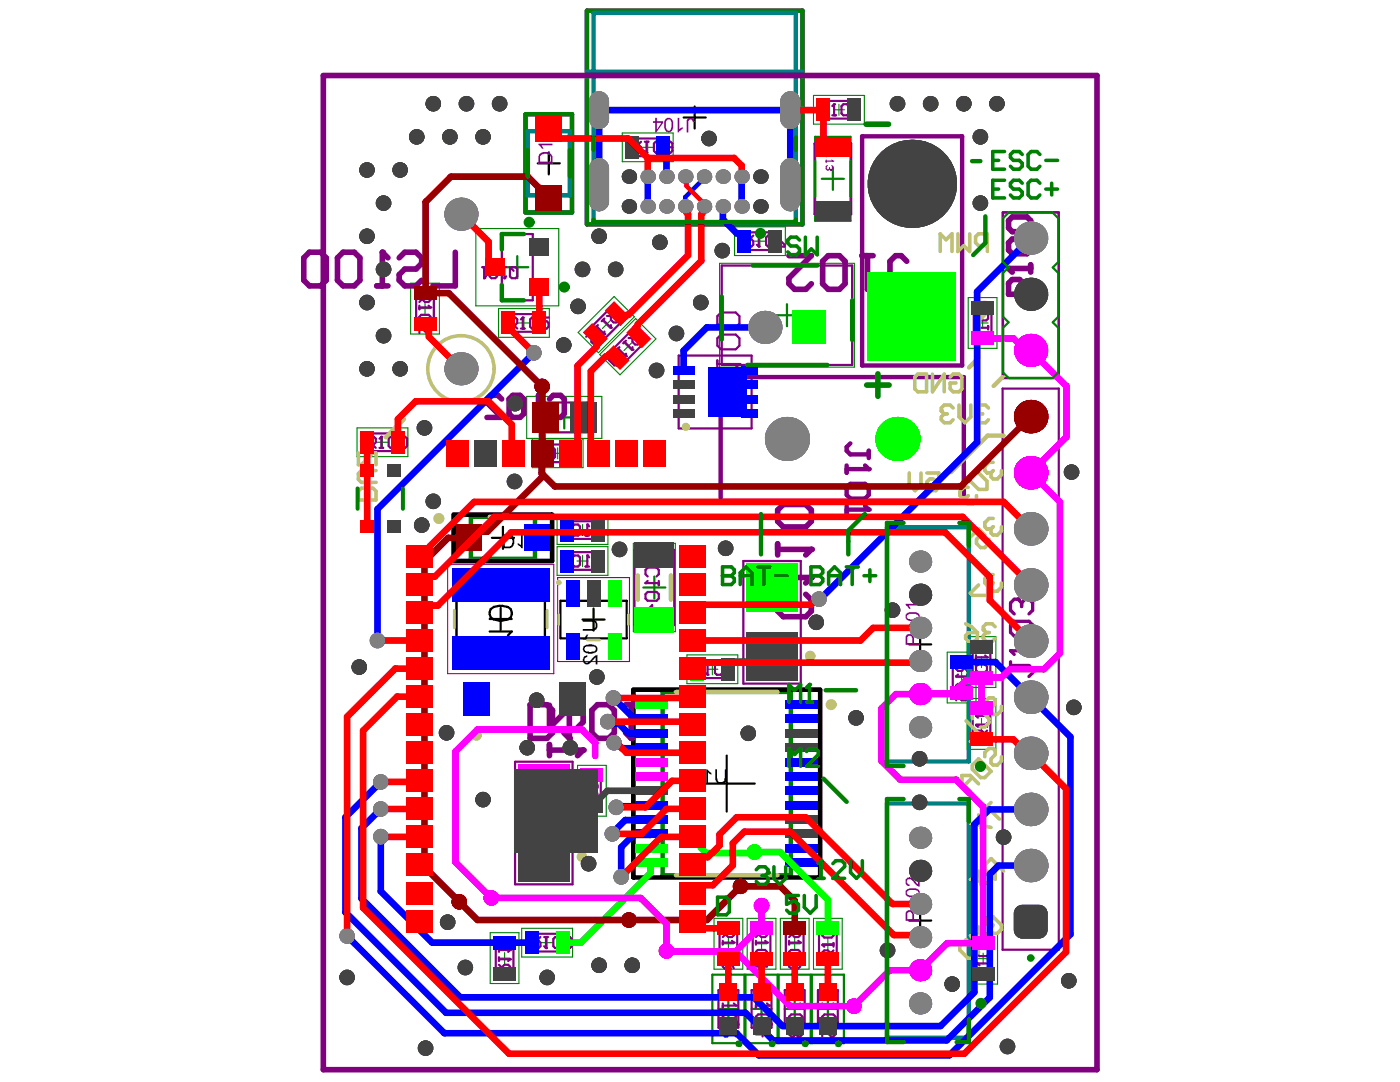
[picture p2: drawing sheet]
<svg xmlns="http://www.w3.org/2000/svg" width="279mm" height="216mm" viewBox="0 0 279 216" stroke-linecap="round" stroke-linejoin="round" font-family="sans-serif">
<g fill="none" stroke="#000" stroke-width=".44">
<path d="M107.3 32.6h4.4M109.5 30.4v4.4M136.4 23.4h4.4M138.6 21.2v4.5M91.1 114.7h17.7v17.6h-17.7zM98.2 107.3h4.4M100.4 105.1v4.4M111.8 119.9h13.3v7.5h-13.3zM97.7 123.5h4.4M99.9 121.3v4.4M116.3 123.6h4.4M118.5 121.4v4.4"/>
<path d="M181.4 128.6h4.4M183.6 126.4v4.4M139.4 156.4h11.2M145 150.8v11.1M181.4 183.7h4.4M183.6 181.5v4.4"/>
</g>
<g fill="none" stroke="#008000" stroke-width=".44">
<path d="M162.7 27.3h7v16.8h-7zM164 35.7h4.4M166.2 33.5v4.4M101 53.3h4.4M103.2 51.1v4.4M200.1 42.4h11.2v33h-11.2zM204 58.6h3.4M205.7 56.9v3.4M154.9 62.9h4.4M157.1 60.7v4.4M110.4 83.3h4.4M112.6 81.1v4.4"/>
<path d="M91.1 114.7h17.7v17.6h-17.7zM128.4 117.2h4.4M130.6 115v4.4M142.2 194.5h6.4v13.7h-6.4zM145.4 199.3v4M148.8 194.5h6.4v13.7h-6.4zM152 199.3v4M155.4 194.5h6.4v13.7h-6.4zM158.6 199.3v4M162 194.5h6.4v13.7h-6.4zM165.2 199.3v4M143.4 201.3h4"/>
<path d="M150 201.3h4M156.6 201.3h4M163.2 201.3h4"/>
</g>
<path d="M94 103.1h12.8v8.4h-12.8zM132.2 138.1h25.6v36.6h-25.6z" fill="none" stroke="#008000" stroke-width=".88"/>
<path d="M89.3 112.6h21.2v21.8h-21.2zM111.3 115.2h14.3v16.8h-14.3z" fill="none" stroke="#800080" stroke-width=".22"/>
<path d="M90.6 102.7h19.6v9.2h-19.6zM126.4 137.6h37.3v37.5h-37.3z" fill="none" stroke="#800080" stroke-width=".88"/>
<path d="M90.6 102.7h19.6v9.2h-19.6zM126.4 137.6h37.3v37.5h-37.3z" fill="none" stroke="#000" stroke-width=".88"/>
<g fill="#000">
<path d="M104 106.6h.3v2.8h-.2l-.3-.5-.5-.2v-.3h.1l.6 .4zM116.5 131l.7-.2v.3a.54 .54 0 0 0-.5 .8 .54 .54 0 0 0 1 0l1.1-1.1 .4-.1v1.9h-.3v-1.4l-.8 .7a1.1 1.1 0 0 1-1.5 .6l-.2-.3v-.3a.56 .56 0 0 1 .1-.8zM116.3 123.7h1.7a1.05 1.05 0 0 1 1.1 .4 1.05 1.05 0 0 1 0 1.2l-.1 .3-.3 .3h-2.4v-.4h1.7a.74 .74 0 0 0 .9-.7 .74 .74 0 0 0-.9-.7h-1.7zM116.3 127.4h.2l.3-.2 .3-.6h.3l-.4 .7h2.2v.3h-2.9zM136.6 153.5h.2l.5 .6 .3 .1v.4l-.7-.4v2.1h-.3zM141 153.5h.2l.4 .6 .4 .1v.4l-.7-.4v2.1h-.3zM142.8 153.5h.3v1.8l.1 .1a.69 .69 0 0 0 .6 .7 .69 .69 0 0 0 .7-.5l.2-2.1h.3v2a1.13 1.13 0 0 1-1.3 .9 1.13 1.13 0 0 1-.9-1.2z"/>
<path d="M100.7 106.9h1l.3 .3a1.17 1.17 0 0 1-.4 1.9h-.9zM100.3 106.6v2.8h1.2a1.18 1.18 0 0 0 1.1-1.5 1.19 1.19 0 0 0-1.3-1.3z"/>
<path d="M105.8 106.9a.48 .48 0 0 1 .8 .3l.1 .4a1.47 1.47 0 0 1-.5 1.6h-.2v-.1a.45 .45 0 0 1-.3-.7l-.1-.8zM105.4 106.8a3.4 3.4 0 0 0-.1 2.1 .96 .96 0 0 0 1.3 .4 .96 .96 0 0 0 .4-1.3v-.1a1.08 1.08 0 0 0-.7-1.3h-.5z"/>
<path d="M107.9 107h.1a.43 .43 0 0 1 .6-.2 .43 .43 0 0 1 .2 .6l.1 .1a1.52 1.52 0 0 1-.5 1.7l-.5-.3-.1-.3zM107.6 106.9l-.1 .6a1.87 1.87 0 0 0 .5 1.9h.1a.97 .97 0 0 0 1.1-1 1.61 1.61 0 0 0-.5-1.8h-.8z"/>
<path d="M116.8 129.1l.7-.1a1.1 1.1 0 0 1 1.5 .5h-.1a.64 .64 0 0 1-.8 .5l-.1 .1h-.5v-.1a.66 .66 0 0 1-.9-.7zM116.4 129v.1a.85 .85 0 0 0 .1 .9 .85 .85 0 0 0 .8 .3v.1a2.18 2.18 0 0 0 1.7-.3l.1-.2a.84 .84 0 0 0-.7-1.2h-.1a2.46 2.46 0 0 0-1.9 .3z"/>
<path d="M138.7 154.1a.48 .48 0 0 1 .6-.3 .48 .48 0 0 1 .3 .6h.1v1.1a.58 .58 0 0 1-.7 .6 .58 .58 0 0 1-.4-.8zM138.4 154l-.1 .6a1.57 1.57 0 0 0 .4 1.7l.2 .1a.97 .97 0 0 0 1.2-1 1.66 1.66 0 0 0-.5-1.8l-.7-.1z"/>
</g>
<g fill="none" stroke="#008000" stroke-width=".22">
<path d="M162.4 19h10.1v5.8h-10.1zM124.2 26.5h10.1v5.8h-10.1zM128.2 29.4h2.2M129.3 28.3v2.2M166.3 21.9h2.2M167.4 20.8v2.2M82 56.5h5.7v10.1h-5.7zM95 45.6h16.5v15.4h-16.5zM143.6 52.5h26.9v20.8h-26.9zM146.6 45.3h10.1v5.7h-10.1zM150.6 48.1h2.2M151.7 47v2.2"/>
<path d="M193.2 59.4h5.8v10.1h-5.8zM83.7 61.6h2.2M84.8 60.5v2.2M99.5 61.6h10.1v5.7h-10.1zM103.5 64.4h2.2M104.6 63.3v2.2M105.1 79.1h15v8.4h-15zM115.4 66.3l7.2-7.1 4 4-7.2 7.2zM119.7 70.7l7.2-7.1 4 4-7.2 7.2zM120.2 64l1.6 1.6M121.8 64l-1.6 1.6M124.5 68.4l1.6 1.6"/>
<path d="M126.1 68.4l-1.6 1.6M195 64.4h2.2M196.1 63.3v2.2M71.3 85.4h10.1v5.7h-10.1zM75.2 88.2h2.2M76.3 87.1v2.3M106.2 87.6h10.2v5.7h-10.2zM110.2 90.5h2.2M111.3 89.4v2.2M111.2 109.1h10.1v5.7h-10.1zM111.2 102.9h10.1v5.7h-10.1zM115.1 111.9h2.3"/>
<path d="M115.1 105.8h2.3M116.3 104.7v2.2M116.3 110.8v2.2M126.4 108.4h8.4v17.7h-8.4zM137.1 130.7h10.1v5.7h-10.1zM141.1 133.5h2.2M142.2 132.4v2.2M189 130.1h5.8v10.2h-5.8zM190.8 135.2h2.2M191.9 134.1v2.2M193 139.4h5.7v10.1h-5.7zM193 127h5.7v10.2h-5.7z"/>
<path d="M194.8 132.1h2.2M195.9 131v2.2M115.3 152.7h5.7v10.2h-5.7zM117 157.8h2.2M118.1 156.7v2.2M194.8 144.5h2.2M195.9 143.4v2.2M97.8 186.1h5.8v10.2h-5.8zM99.6 191.2h2.2M100.7 190.1v2.2M104.1 185.2h10.2v5.8h-10.2zM108.1 188.1h2.2"/>
<path d="M109.2 187v2.2M142.5 183.2h5.7v10.2h-5.7zM144.3 188.3h2.2M145.4 187.2v2.2M149.1 183.2h5.8v10.2h-5.8zM150.9 188.3h2.2M152 187.2v2.2M155.7 183.2h5.8v10.2h-5.8zM157.5 188.3h2.2M158.6 187.2v2.2M162.4 183.2h5.7v10.2h-5.7zM164.1 188.3h2.2"/>
<path d="M165.2 187.2v2.2M193.3 186.2h5.8v10.2h-5.8zM195.1 191.3h2.2M196.2 190.2v2.2"/>
</g>
<g fill="none" stroke="#800080" stroke-width=".44">
<path d="M125.7 27.6h7.1v3.6h-7.1zM162.6 28.6h7.3v14.1h-7.3zM163.9 20.1h7.1v3.6h-7.1zM83.1 58.1h3.5v7h-3.5zM100.2 46.7h6.1v13.2h-6.1zM144 53h26.1v19.8h-26.1zM148.1 46.4h7.1v3.5h-7.1zM200.2 42.4h11.1v33.1h-11.1zM101 62.7h7.1v3.5h-7.1zM117.3 66l4.9-5 2.5 2.5-5 5zM121.6 70.4l4.9-5 2.5 2.5-5 5zM194.3 60.9h3.6v7.1h-3.6z"/>
<path d="M200.1 77.5h11.2v112h-11.2zM72.8 86.5h7.1v3.5h-7.1zM107.8 88.7h7v3.5h-7zM108 80.3h9.2v6h-9.2zM112.7 104h7.1v3.5h-7.1zM112.7 110.2h7.1v3.5h-7.1zM126.6 109.7h8v15h-8zM138.6 131.8h7.1v3.5h-7.1zM190.1 131.7h3.6v7h-3.6zM190.8 135h2.2M192.3 132.4v1.1l-.4 .4h-.7l-.4-.4v-1.1h2.2M192.3 133.1l.7 .8"/>
<path d="M193 134.6v.7M194.1 128.6h3.5v7h-3.5zM116.4 154.3h3.5v7h-3.5zM194.1 140.9h3.5v7.1h-3.5zM98.9 187.7h3.6v7h-3.6zM105.7 186.3h7v3.6h-7zM143.4 197.6h4v7.5h-4zM143.6 184.8h3.5v7h-3.5zM150 197.6h4v7.5h-4zM150.2 184.8h3.5v7h-3.5zM156.6 197.6h4v7.5h-4zM156.8 184.8h3.6v7h-3.6z"/>
<path d="M163.2 197.6h4v7.5h-4zM163.5 184.8h3.5v7h-3.5zM194.4 187.8h3.6v7h-3.6z"/>
</g>
<circle cx="190.8" cy="135" r=".22" fill="#800080"/>
<path d="M190.8 136.8h2.2M191.2 134.6l-.4 .4M193 136.4v.8" fill="none" stroke="#800080" stroke-width=".44"/>
<circle cx="190.8" cy="136.8" r=".22" fill="#800080"/>
<path d="M191.2 136.4l-.4 .4M192.7 138.3l.3 .3v.8l-.3 .3h-.8l-.3-.3v-.4l.3-.7h-1.1v1.4M194.8 144.7h2.2M196.3 147.3v-1.1l-.4-.4h-.7l-.4 .4v1.1h2.2M197 145.8l-.7 .7M197 144.3v.8" fill="none" stroke="#800080" stroke-width=".44"/>
<circle cx="194.8" cy="144.7" r=".22" fill="#800080"/>
<path d="M194.8 144.7l.4 .4M194.8 142.8h2.2M197 142.5v.7" fill="none" stroke="#800080" stroke-width=".44"/>
<circle cx="194.8" cy="142.8" r=".22" fill="#800080"/>
<path d="M195.9 139.9v1.5l-1.1-1.1h2.2M117 156.8h2.2M117.4 155.7l-.4-.3v-.8l.4-.3h1.5l.3 .3v.8l-.3 .3M119.2 156.5v.7M194.8 142.8l.4 .4" fill="none" stroke="#800080" stroke-width=".44"/>
<circle cx="117" cy="156.8" r=".22" fill="#800080"/>
<path d="M117 158.7h2.2M117.4 156.5l-.4 .3M119.2 158.3v.7" fill="none" stroke="#800080" stroke-width=".44"/>
<circle cx="117" cy="158.7" r=".22" fill="#800080"/>
<path d="M117.4 158.3l-.4 .4M117 160.5h2.2M119.2 160.1v.8" fill="none" stroke="#800080" stroke-width=".44"/>
<circle cx="117" cy="160.5" r=".22" fill="#800080"/>
<path d="M117.4 160.1l-.4 .4M99.6 194h2.2v-1.1l-.4-.4h-.7l-.4 .4v1.1M99.6 192.5l.7 .7M99.6 191v.8M99.6 191.4h2.2" fill="none" stroke="#800080" stroke-width=".44"/>
<circle cx="101.8" cy="191.4" r=".22" fill="#800080"/>
<path d="M99.6 189.2v.7M99.6 189.6h2.2M101.8 191.4l-.4 .4" fill="none" stroke="#800080" stroke-width=".44"/>
<circle cx="101.8" cy="189.6" r=".22" fill="#800080"/>
<path d="M99.6 187.4v.7M99.6 187.7h2.2M101.8 189.6l-.4 .3" fill="none" stroke="#800080" stroke-width=".44"/>
<circle cx="101.8" cy="187.7" r=".22" fill="#800080"/>
<path d="M101.8 187.7l-.4 .4M106.4 187v2.2h1.1l.4-.4v-.7l-.4-.4h-1.1M107.9 187l-.8 .7M108.6 187h.7M109 187v2.2" fill="none" stroke="#800080" stroke-width=".44"/>
<circle cx="109" cy="189.2" r=".22" fill="#800080"/>
<path d="M83.7 58.8h2.2v1.1l-.4 .3h-.7l-.4-.3v-1.1M84.4 59.5l-.7 .7M83.7 61v.7M83.7 61.4h2.2M108.6 188.8l.4 .4M110.4 187.3l.4-.3h.7l.4 .3v1.5l-.4 .4h-.7l-.4-.4zM113 188.1l-.4 .3v.4l.4 .4h.7l.4-.4v-.4l-.4-.3M113 188.1l-.4-.4v-.4l.4-.3h.7l.4 .3v.4l-.4 .4M113 188.1h.7" fill="none" stroke="#800080" stroke-width=".44"/>
<circle cx="85.9" cy="61.4" r=".22" fill="#800080"/>
<path d="M148.9 47v2.2h1.1l.3-.4v-.7l-.3-.4h-1.1M150.3 47l-.7 .7M151.1 47h.7M151.4 47v2.2M83.7 63.2l.4-.4h1.4l.4 .4v.7l-.4 .4h-1.4l-.4-.4zM85.5 61l.4 .4M85.5 65l.4 .4v.7l-.4 .4h-.3l-1.5-1.5v1.5" fill="none" stroke="#800080" stroke-width=".44"/>
<circle cx="151.4" cy="49.2" r=".22" fill="#800080"/>
<path d="M126.5 28.3v2.2h1.1l.3-.4v-.7l-.3-.4h-1.1M127.9 28.3l-.7 .7M128.7 28.3h.7M129 28.3v2.2M151.1 48.8l.3 .4M152.9 47.4l.4-.4h.7l.4 .4v1.4l-.4 .4h-.7l-.4-.4zM155.1 47v.4l1.5 1.4v.4h-1.5" fill="none" stroke="#800080" stroke-width=".44"/>
<circle cx="129" cy="30.5" r=".22" fill="#800080"/>
<path d="M128.7 30.1l.3 .4M130.5 28.6l.4-.3h.7l.4 .3v1.5l-.4 .4h-.7l-.4-.4zM132.7 28.6l.4-.3h.7l.4 .3v1.5l-.4 .4h-.7l-.4-.4v-.4l.4-.3h1.1M73.5 88.6h1.1l.4-.3v-.8l-.4-.3h-1.1v2.2M74.3 88.6l.7 .8M75.7 89.4h.8M76.1 87.2v2.2" fill="none" stroke="#800080" stroke-width=".44"/>
<circle cx="76.1" cy="87.2" r=".22" fill="#800080"/>
<path d="M76.1 87.2l-.4 .3M77.6 87.5l.3-.3h.8l.3 .3v1.5l-.3 .4h-.8l-.3-.4zM79.8 87.5l.3-.3h.8l.3 .3v1.5l-.3 .4h-.8l-.3-.4z" fill="none" stroke="#800080" stroke-width=".44"/>
<path d="M201.7 132.1v1.4M201.7 132.8h3.7l.7 .7v.8l-.7 .7M201.7 129.8h4.4M206.1 129.1v1.5" fill="none" stroke="#800080" stroke-width=".66"/>
<circle cx="201.7" cy="129.8" r=".33" fill="#800080"/>
<path d="M203.1 119.6h-.7l-.7 .7v1.5l.7 .7M201.7 129.8l.7 .8M201.7 124.7l.7-.7h3l.7 .7v1.5l-.7 .7h-3l-.7-.7z" fill="none" stroke="#800080" stroke-width=".66"/>
<circle cx="203.1" cy="119.6" r=".33" fill="#800080"/>
<path d="M203.1 119.6l.8 .7M203.9 120.3v.7M203.9 120.3l.7-.7h.8l.7 .7v1.5l-.7 .7" fill="none" stroke="#800080" stroke-width=".66"/>
<path d="M116.8 113h.8M117.2 110.8v2.2M118.3 111.2l.4-.4h.7l.4 .4v1.5l-.4 .3h-.7l-.4-.3" fill="none" stroke="#800080" stroke-width=".44"/>
<circle cx="117.2" cy="110.8" r=".22" fill="#800080"/>
<path d="M112.8 113h.7M113.2 110.8v2.2M114.3 111.2l.3-.4h.8l.3 .4v1.5l-.3 .3h-.8l-.3-.3zM117.2 110.8l.4 .4" fill="none" stroke="#800080" stroke-width=".44"/>
<circle cx="113.2" cy="110.8" r=".22" fill="#800080"/>
<path d="M113.2 110.8l.3 .4M128.8 116.4h2.7M129.3 115l-.5-.4v-.9l.5-.4h1.7l.5 .4v.9l-.5 .4M131.5 115.9v.9" fill="none" stroke="#800080" stroke-width=".44"/>
<circle cx="128.8" cy="116.4" r=".22" fill="#800080"/>
<path d="M116.8 106.9h.8M117.2 104.7v2.2M118.3 105l.4-.3h.7l.4 .3v1.5l-.4 .4h-.7l-.4-.4M128.8 118.6l.5-.5h1.7l.5 .5v.8l-.5 .5h-1.7l-.5-.5zM129.3 115.9l-.5 .5M131.5 122.1h-2.7l1.3-1.3v1.7" fill="none" stroke="#800080" stroke-width=".44"/>
<circle cx="117.2" cy="104.7" r=".22" fill="#800080"/>
<path d="M112.1 105l.3-.3h.8l.3 .3v1.5l-.3 .4h-.8l-.3-.4zM114.3 105l.3-.3h.8l.3 .3v1.5l-.3 .4h-.8l-.3-.4zM117.2 104.7l.4 .3M140.1 132.8l-.4-.4h-.7l-.4 .4v1.5l.4 .3h.7l.4-.3M140.8 132.4h.8M141.2 132.4v2.2" fill="none" stroke="#800080" stroke-width=".44"/>
<circle cx="141.2" cy="134.6" r=".22" fill="#800080"/>
<path d="M140.8 134.3l.4 .3M142.7 132.8l.4-.4h.7l.4 .4v1.5l-.4 .3h-.7l-.4-.3zM144.9 132.4v.4l1.5 1.5v.3h-1.5M157.5 185.5h2.2v1.1l-.4 .4h-.7l-.4-.4v-1.1M157.5 187.7v.8M157.5 188.1h2.2M158.2 186.3l-.7 .7" fill="none" stroke="#800080" stroke-width=".44"/>
<circle cx="159.7" cy="188.1" r=".22" fill="#800080"/>
<path d="M157.5 189.9l.3-.3h1.5l.4 .3v.8l-.4 .3h-1.5l-.3-.3zM159.3 187.7l.4 .4M159.3 191.8l.4 .3v.8l-.4 .3h-.3" fill="none" stroke="#800080" stroke-width=".44"/>
<circle cx="159" cy="193.2" r=".22" fill="#800080"/>
<path d="M157.8 191.8l-.3 .3v.8l.3 .3h.4l.4-.3M158.6 192.9l.4 .3M158.6 192.5v.4M164.1 188.5h2.2M165.6 191.1v-1.1l-.4-.4h-.7l-.4 .4v1.1h2.2M166.3 189.6l-.7 .8M166.3 188.2v.7" fill="none" stroke="#800080" stroke-width=".44"/>
<circle cx="164.1" cy="188.5" r=".22" fill="#800080"/>
<path d="M164.1 188.5l.4 .4M164.1 186l.4-.4h1.5l.3 .4v.7l-.3 .4h-1.5l-.4-.4zM164.1 184.5h2.2M166.3 184.1v.8" fill="none" stroke="#800080" stroke-width=".44"/>
<circle cx="164.1" cy="184.5" r=".22" fill="#800080"/>
<path d="M164.1 184.5l.4 .4" fill="none" stroke="#800080" stroke-width=".44"/>
<path d="M107.5 78.9v4.4M109.7 79.6l.7-.7h1.5l.7 .7v3l-.7 .7h-1.5l-.7-.7M106.7 83.3h1.5" fill="none" stroke="#800080" stroke-width="1.1"/>
<circle cx="107.5" cy="78.9" r=".55" fill="#800080"/>
<path d="M100.1 79.6l-.7-.7h-1.5l-.7 .7v.8l2.9 2.9h-2.9M101.6 79.6l.7-.7h1.5l.7 .7v3l-.7 .7h-1.5l-.7-.7zM107.5 78.9l.7 .7" fill="none" stroke="#800080" stroke-width="1.1"/>
<path d="M111.9 91.6h.7M112.2 89.4v2.2M113.3 89.7l.4-.3h.8l.3 .3v1.5l-.3 .4h-.8l-.4-.4" fill="none" stroke="#800080" stroke-width=".44"/>
<circle cx="112.2" cy="89.4" r=".22" fill="#800080"/>
<path d="M108.6 89.7l-.4-.3h-.7l-.4 .3v.4M109.3 89.7l.4-.3h.7l.4 .3v1.5l-.4 .4h-.7l-.4-.4zM112.2 89.4l.4 .3" fill="none" stroke="#800080" stroke-width=".44"/>
<circle cx="107.1" cy="90.1" r=".22" fill="#800080"/>
<path d="M124.7 68.2l1.5 1.6M124.9 68l-.5 .5M125.4 67.5h1.1M126.5 66.4l1.5 1.6-.7 .7-.6 .1-.5-.6v-.5l.8-.8M107.1 90.1l.4 .4M107.5 90.5h.3M107.5 90.5l-.4 .3v.4l.4 .4h.7l.4-.4" fill="none" stroke="#800080" stroke-width=".44"/>
<circle cx="126.2" cy="69.8" r=".22" fill="#800080"/>
<path d="M123.4 69.5l1.5 1.6M123.6 69.3l-.5 .5M126.2 69.3v.5" fill="none" stroke="#800080" stroke-width=".44"/>
<circle cx="124.9" cy="71.1" r=".22" fill="#800080"/>
<path d="M100.3 53.3h.7M100.7 53.3v2.2M101.8 53.7l.3-.4h.8l.3 .4v1.4l-.3 .4h-.8l-.3-.4zM101.8 53.3l.7 .7M121.5 71.3l.6-.5h.5l1 1.1v.5l-.5 .5h-.5l-1.1-1zM124.9 70.6v.5" fill="none" stroke="#800080" stroke-width=".44"/>
<circle cx="100.7" cy="55.5" r=".22" fill="#800080"/>
<path d="M96.3 53.3h.7M96.6 53.3v2.2M97.7 53.7l.4-.4h.7l.4 .4v1.4l-.4 .4h-.7l-.4-.4zM101 55.1l-.3 .4" fill="none" stroke="#800080" stroke-width=".44"/>
<circle cx="96.6" cy="55.5" r=".22" fill="#800080"/>
<path d="M97 55.1l-.4 .4M120.4 63.8l1.5 1.6M120.6 63.6l-.5 .5M121.1 63h1.1M122.2 62l1.5 1.6-.7 .7h-.6l-.5-.5v-.5l.8-.8" fill="none" stroke="#800080" stroke-width=".44"/>
<circle cx="121.9" cy="65.4" r=".22" fill="#800080"/>
<path d="M119.1 65.1l1.5 1.6M119.3 64.9l-.5 .5M121.9 64.9v.5" fill="none" stroke="#800080" stroke-width=".44"/>
<circle cx="120.6" cy="66.7" r=".22" fill="#800080"/>
<path d="M117 67.2l1-1v2l.3 .3h.5l.5-.5v-.5M120.6 66.2v.5M195 65.4h2.2M195.4 66.5l-.4 .4v.7l.4 .4h1.4l.4-.4v-.7l-.4-.4M197.2 65v.8" fill="none" stroke="#800080" stroke-width=".44"/>
<circle cx="195" cy="65.4" r=".22" fill="#800080"/>
<path d="M195 65.4l.4 .4M195 62.8l.4-.3h1.4l.4 .3v.8l-.4 .3h-1.4l-.4-.3zM195 60.3v1.4h1.1l-.4-.7v-.4l.4-.3h.7l.4 .3v.8l-.4 .3M194.8 130.8v.7M194.8 131.2h2.2M195.1 130.1l-.3-.4v-.7l.3-.4h1.5l.4 .4v.7l-.4 .4" fill="none" stroke="#800080" stroke-width=".44"/>
<circle cx="197" cy="131.2" r=".22" fill="#800080"/>
<path d="M194.8 133l.3-.4h1.5l.4 .4v.7l-.4 .4h-1.5l-.3-.4zM195.9 135.2l.3-.4h.4l.4 .4v.7l-.4 .4h-.4l-.3-.4M195.9 135.2l-.4-.4h-.4l-.3 .4v.7l.3 .4h.4l.4-.4M195.9 135.2v.7M196.6 130.8l.4 .4M195.1 192.2h2.2M195.5 193.3l-.4 .4v.8l.4 .3h1.4l.4-.3v-.8l-.4-.4M197.3 191.9v.7" fill="none" stroke="#800080" stroke-width=".44"/>
<circle cx="195.1" cy="192.2" r=".22" fill="#800080"/>
<path d="M144.2 197.6h2.7v1.3l-.4 .4h-1.8l-.5-.4zM195.1 192.2l.4 .4M195.1 189.7l.4-.4h1.4l.4 .4v.7l-.4 .4h-1.4l-.4-.4zM196.2 187.1v1.1l-.4 .4h-.3l-.4-.4v-.7l.4-.4h1.4l.4 .4v.7l-.4 .4M144.2 200.2v.9M144.2 200.7h2.7" fill="none" stroke="#800080" stroke-width=".44"/>
<circle cx="146.9" cy="200.7" r=".22" fill="#800080"/>
<path d="M144.2 202.9l.5-.5h1.8l.4 .5v.8l-.4 .5h-1.8l-.5-.5zM144.7 205.1h.9v1.3l-.5 .4h-.4l-.5-.4v-.9zM145.6 205.1l.9 .8 .4 .9M146.5 200.2l.4 .5" fill="none" stroke="#800080" stroke-width=".44"/>
<path d="M201.3 53.6h4.4M204.2 58.7v-2.2l-.7-.7h-1.5l-.7 .7v2.2h4.4M205.7 52.8v1.5" fill="none" stroke="#800080" stroke-width="1.1"/>
<circle cx="201.3" cy="53.6" r=".56" fill="#800080"/>
<path d="M201.3 53.6l.7 .7M201.3 48.4l.7-.7h3l.7 .7v1.5l-.7 .7h-3l-.7-.7zM201.3 44l.7-.7h3l.7 .7v1.5l-.7 .7h-3l-.7-.7z" fill="none" stroke="#800080" stroke-width="1.1"/>
<path d="M164.1 197.6h2.6v1.3l-.4 .4h-1.8l-.4-.4zM164.1 200.2v.9M164.1 200.7h2.6" fill="none" stroke="#800080" stroke-width=".44"/>
<circle cx="166.7" cy="200.7" r=".22" fill="#800080"/>
<path d="M144.2 185.5h2.3v1.1l-.4 .4h-.8l-.3-.4v-1.1M144.2 187.7v.8M144.2 188.1h2.3M145 186.3l-.8 .7M164.1 202.9l.4-.5h1.8l.4 .5v.8l-.4 .5h-1.8l-.4-.5zM166.3 200.2l.4 .5M166.3 205.1l.4 .4v.9l-.4 .4h-.4l-1.8-1.7v1.7" fill="none" stroke="#800080" stroke-width=".44"/>
<g fill="none" stroke="#800080" stroke-width=".22">
<path d="M164.9 29.5h1.3v.7l-.2 .2h-.5l-.2-.2v-.7M164.9 30.8v.5M164.9 31.9v.5M164.9 31.1h1.3M164.9 32.2h1.3M165.1 33l-.2 .3v.4l.2 .2 .4-.2M165.3 30l-.4 .4M165.5 33.7l.3 .2M165.5 33.5v.2M165.8 33.9h.1M166 33l.2 .3v.4l-.4 .2M166 30.8l.2 .3"/>
<path d="M166 31.9l.2 .3M166.2 31.1h.1M166.2 32.2h.1"/>
</g>
<circle cx="146.5" cy="188.1" r=".22" fill="#800080"/>
<path d="M165.4 21.2l-.4-.4h-.7l-.4 .4v1.4l.4 .4h.7l.4-.4M166.1 23h.7M166.5 20.8v2.2M144.2 189.9l.4-.3h1.5l.4 .3v.8l-.4 .3h-1.5l-.4-.3zM144.2 192.1l.4-.3h.7v1.1l-.3 .3h-.4l-.4-.3zM145.3 191.8l.8 .7 .4 .7M146.1 187.7l.4 .4" fill="none" stroke="#800080" stroke-width=".44"/>
<circle cx="166.5" cy="20.8" r=".22" fill="#800080"/>
<path d="M166.5 20.8l-.4 .4M167.9 21.2l.4-.4h.7l.4 .4v1.4l-.4 .4h-.7l-.4-.4zM170.1 21.9h1.1l.4 .4v.3l-.4 .4h-.7l-.4-.4zM171.6 20.8l-.7 .4-.8 .7M157.5 197.6h2.6v1.3l-.4 .4h-1.8l-.4-.4zM157.5 200.2v.9M157.5 200.7h2.6" fill="none" stroke="#800080" stroke-width=".44"/>
<circle cx="160.1" cy="200.7" r=".22" fill="#800080"/>
<path d="M157.5 202.9l.4-.5h1.8l.4 .5v.8l-.4 .5h-1.8l-.4-.5zM159.7 200.2l.4 .5M159.7 205.1l.4 .4v.9l-.4 .4h-.5" fill="none" stroke="#800080" stroke-width=".44"/>
<circle cx="159.2" cy="206.8" r=".22" fill="#800080"/>
<path d="M150.9 197.6h2.6v1.3l-.4 .4h-1.8l-.4-.4zM150.9 200.2v.9M150.9 200.7h2.6M157.9 205.1l-.4 .4v.9l.4 .4h.5l.4-.4M158.8 206.4l.4 .4M158.8 205.9v.5" fill="none" stroke="#800080" stroke-width=".44"/>
<circle cx="153.5" cy="200.7" r=".22" fill="#800080"/>
<path d="M101.8 64.8h1.1l.3-.3v-.8l-.3-.3h-1.1v2.2M102.5 64.8l.7 .8M104 65.6h.7M104.3 63.4v2.2M150.9 202.9l.4-.5h1.8l.4 .5v.8l-.4 .5h-1.8l-.4-.5zM150.9 206.4h2.6l-1.3-1.3v1.7M153.1 200.2l.4 .5" fill="none" stroke="#800080" stroke-width=".44"/>
<circle cx="104.3" cy="63.4" r=".22" fill="#800080"/>
<path d="M104.3 63.4l-.3 .3M105.8 63.7l.4-.3h.7l.4 .3v1.5l-.4 .4h-.7l-.4-.4zM109.5 63.4h-1.5v1.1l.7-.4h.4l.4 .4v.7l-.4 .4h-.7l-.4-.4M150.9 185.5h2.2v1.1l-.4 .4h-.7l-.4-.4v-1.1M150.9 187.7v.8M150.9 188.1h2.2M151.6 186.3l-.7 .7" fill="none" stroke="#800080" stroke-width=".44"/>
<circle cx="153.1" cy="188.1" r=".22" fill="#800080"/>
<path d="M150.9 189.9l.3-.3h1.5l.4 .3v.8l-.4 .3h-1.5l-.3-.3zM150.9 192.9h2.2l-1.1-1.1v1.4M152.7 187.7l.4 .4" fill="none" stroke="#800080" stroke-width=".44"/>
<g fill="none" stroke="#800080" stroke-width=".88">
<path d="M117.1 2.1h43v42.7h-43zM104.9 22.8h9.3v19.6h-9.3z"/>
<circle cx="146.7" cy="204.4" r=".44"/>
<circle cx="153.3" cy="204.4" r=".44"/>
<circle cx="159.9" cy="204.4" r=".44"/>
<circle cx="166.5" cy="204.4" r=".44"/>
</g>
<path d="M97.9 117.6a3.4 3.4 0 0 1 4 0 1.43 1.43 0 0 1-.6 2.1 3.6 3.6 0 0 1-3.4-.4l-.2-.7zM97.7 127.5v2.6h4.4M97.7 126h4.4l-.8 1.1M97.9 121.5a3.4 3.4 0 0 1 4 0 1.43 1.43 0 0 1-.6 2.1 3.7 3.7 0 0 1-3.4-.4l-.2-.6z" fill="none" stroke="#000" stroke-width=".44"/>
<g fill="#800080">
<path d="M180.7 179.9h2.8v.4h-2.2l.4 .6h-.3l-.7-.7z"/>
<path d="M180.7 175.5l.4-.4a1.03 1.03 0 0 1 1.3 .6l.8 .8v-1.5h.3v1.9a1.69 1.69 0 0 1-1.3-1.1h-.1a.55 .55 0 0 0-.8-.3 .55 .55 0 0 0-.1 .9v.1h.3v.3a.93 .93 0 0 1-.8-1.3z"/>
<path d="M180.7 124.8h2.8v.4h-2.2l.4 .7h-.3l-.3-.6-.4-.2z"/>
<path d="M180.7 120.5h2.8v.3h-2.2l.4 .7h-.3l-.2-.5-.5-.3z"/>
<path d="M137.1 23.7a.92 .92 0 0 1 1.4 .1l.1 .5-.3 .1v-.1a.45 .45 0 0 0-.5-.4 .45 .45 0 0 0-.4 .5v2h-.4v-2.4h.1z"/>
<path d="M135.2 23.5h.4v2.3l.7-.5v.5l-.4 .1-.4 .5h-.3z"/>
<path d="M107.5 28.7h2.8v.3h-2.3l.5 .6v.1h-.4l-.2-.5-.4-.3z"/>
<path d="M107.5 23.8h.3v1.2l.8 .1a.87 .87 0 0 1 0-1.2 .87 .87 0 0 1 1.2-.1 .9 .9 0 0 1 .4 1 .9 .9 0 0 1-.7 .7v-.3a.57 .57 0 0 0 .5-.6 .57 .57 0 0 0-.6-.5 .61 .61 0 0 0-.7 .3 .61 .61 0 0 0 .2 .8v.3l-1.4-.3z"/>
<path d="M181.1 182.2v1.2h1v-1h-.1a.43 .43 0 0 0-.6-.5zM180.8 181.8a.9 .9 0 0 1 1.5 .4l.1 1.2h1.1v.3h-2.8z"/>
<path d="M181.1 177.8v.1a.56 .56 0 0 0 .4 .8h.5a.94 .94 0 0 0 1.3-.7l-.2-.3h-.3v-.1h-1.3zM180.7 177.7h.1a1.86 1.86 0 0 1 1.8-.5h.3v.2a.79 .79 0 0 1 .6 .7 .79 .79 0 0 1-.6 .8 2.42 2.42 0 0 1-2.1-.2z"/>
<path d="M181.1 127.1v1.2h1v-1h-.1a.43 .43 0 0 0-.6-.4zM180.8 126.7a.87 .87 0 0 1 1.5 .4l.1 .1v1.1h1.1v.4h-2.8z"/>
<path d="M181.1 122.7a.5 .5 0 0 0 0 .5 .5 .5 0 0 0 .4 .3 1.38 1.38 0 0 0 1.8-.4 1.1 1.1 0 0 0-1.4-.6h-.5zM180.7 122.6a2.31 2.31 0 0 1 2.4-.3 .83 .83 0 0 1 .4 .8 .83 .83 0 0 1-.6 .7 2.12 2.12 0 0 1-1.9-.2l-.3-.2z"/>
<path d="M133 24.1v.1a2.48 2.48 0 0 0 .1 1.8 .5 .5 0 0 0 .5 0 .5 .5 0 0 0 .3-.5 1.68 1.68 0 0 0-.2-1.7h-.2v-.1zM132.9 23.6h.1a.96 .96 0 0 1 1 .2 .96 .96 0 0 1 .3 .9v.3a1.21 1.21 0 0 1-.7 1.4h-.1a1.21 1.21 0 0 1-.9-1.5v-.7z"/>
<path d="M131.1 24.5v1.4l.9-1.4zM130.8 23.5h.3v.7h1.2v.3l-1.3 1.9h-.2v-1.9h-.5v-.3h.5z"/>
<path d="M107.8 31.1v1.1h2.1v-.7a.96 .96 0 0 0-1.4-.7h-.4zM107.6 30.8h.1a1.51 1.51 0 0 1 2.6 .6v1.3h-2.8z"/>
<path d="M107.8 26.5l-.1 .5 .2 .2a1.85 1.85 0 0 0 2.1-.2v-.2a1.22 1.22 0 0 0-1.4-.5h-.5zM107.5 26.4a1.97 1.97 0 0 1 1.9-.4 .85 .85 0 0 1 .9 .7 .85 .85 0 0 1-.7 1 2.03 2.03 0 0 1-2-.4z"/>
</g>
<path d="M117.1 2.1h43v42.7h-43zM104.9 22.8h9.3v19.6h-9.3z" fill="none" stroke="#008000" stroke-width=".88"/>
<path d="M117.1 14.3h43M118.5 2.6h40.3v41.7h-40.3zM105.3 26.2h8.4v12.8h-8.4zM177 105.2h16.3v46.7h-16.3zM177 160.3h16.3v46.8h-16.3z" fill="none" stroke="#008080" stroke-width=".88"/>
<path d="M172.1 27.2h19.9v45.7h-19.9zM143.8 75.2h48.5v24.7h-48.5z" fill="none" stroke="#800080" stroke-width=".88"/>
<path d="M64.5 15.1h154.4v198.3h-154.4zM172 51h2.3M173.1 51v6.7M176.5 57.7h2.2M181 52.1l-1.1-1.1h-1.2l-1.1 1.1v5.6" fill="none" stroke="#800080" stroke-width="1.1"/>
<path d="M135.4 70.9h14.6v14.6h-14.6zM148.3 111.9h11.5v24.5h-11.5zM102.8 152h11.5v24.5h-11.5z" fill="none" stroke="#800080" stroke-width=".44"/>
<circle cx="173.1" cy="57.7" r=".56" fill="#800080"/>
<path d="M157.4 51h4.5l-4.5 4.5v1.1l1.2 1.1h2.2l1.1-1.1M164.2 52.1l1.1-1.1h2.2l1.2 1.1v4.5l-1.2 1.1h-2.2l-1.1-1.1zM174.3 56.6l-1.2 1.1" fill="none" stroke="#800080" stroke-width="1.1"/>
<path d="M169 92.9v1.4M169 93.6h4.4M169.7 88.5l-.7 .7v.7l.7 .8h3.7M173.4 89.9v1.5" fill="none" stroke="#800080" stroke-width=".88"/>
<circle cx="173.4" cy="93.6" r=".44" fill="#800080"/>
<path d="M169 97.3l.7-.8h2.9l.8 .8v1.5l-.8 .7h-2.9l-.7-.7zM172.6 92.9l.8 .7M169 101v1.4M169 101.7h4.4" fill="none" stroke="#800080" stroke-width=".88"/>
<circle cx="173.4" cy="101.7" r=".44" fill="#800080"/>
<path d="M172.6 101l.8 .7" fill="none" stroke="#800080" stroke-width=".88"/>
<path d="M109.7 154.2v2.2M109.7 155.3h6.7M110.8 158.6l-1.1 1.1v2.3l1.1 1.1h4.5l1.1-1.1v-2.3l-1.1-1.1" fill="none" stroke="#800080" stroke-width="1.1"/>
<circle cx="116.4" cy="155.3" r=".56" fill="#800080"/>
<path d="M109.7 148.6v2.2M109.7 149.7h6.7M116.4 155.3l-1.1 1.1" fill="none" stroke="#800080" stroke-width="1.1"/>
<circle cx="116.4" cy="149.7" r=".56" fill="#800080"/>
<path d="M155.2 114.1v2.2M155.2 115.2h6.7M156.3 118.6l-1.1 1.1v2.2l1.1 1.2h4.5l1.1-1.2v-2.2l-1.1-1.1M109.7 140.7v4.5l4.4-4.5h1.2l1.1 1.1v2.3l-1.1 1.1M116.4 149.7l-1.1 1.1" fill="none" stroke="#800080" stroke-width="1.1"/>
<circle cx="161.9" cy="115.2" r=".56" fill="#800080"/>
<path d="M155.2 108.5v2.2M155.2 109.6h6.7M161.9 115.2l-1.1 1.1" fill="none" stroke="#800080" stroke-width="1.1"/>
<circle cx="161.9" cy="109.6" r=".56" fill="#800080"/>
<path d="M155.2 101.8l1.1-1.1h4.5l1.1 1.1v2.2l-1.1 1.1h-4.5l-1.1-1.1zM161.9 109.6l-1.1 1.1" fill="none" stroke="#800080" stroke-width="1.1"/>
<path d="M143.2 75.6l.7-.8h2.9l.8 .8v1.4l-.8 .8h-2.9l-.7-.8zM143.2 71.9v1.5M143.2 74.8l1.4 1.5M143.2 72.6h4.4" fill="none" stroke="#800080" stroke-width=".44"/>
<circle cx="147.6" cy="72.6" r=".22" fill="#800080"/>
<path d="M143.2 67.5l.7-.7h2.9l.8 .7v1.5l-.8 .7h-2.9l-.7-.7zM143.2 63.1l.7-.7h2.9l.8 .7v1.5l-.8 .7h-2.9l-.7-.7zM147.6 72.6l-.8 .8" fill="none" stroke="#800080" stroke-width=".44"/>
<path d="M105.8 140.6h3.4l1.1 1.1v4.5l-1.1 1.1h-3.4zM112.5 140.6h2.3M113.6 140.6v6.7" fill="none" stroke="#800080" stroke-width="1.1"/>
<circle cx="113.6" cy="147.3" r=".56" fill="#800080"/>
<path d="M112.5 146.2l1.1 1.1M118.1 141.7l1.1-1.1h2.3l1.1 1.1v4.5l-1.1 1.1h-2.3l-1.1-1.1zM124.8 140.6h2.3M126 140.6v6.7" fill="none" stroke="#800080" stroke-width="1.1"/>
<circle cx="126" cy="147.3" r=".56" fill="#800080"/>
<path d="M75.2 57h2.2M76.3 50.3v6.7M79.7 51.4l1.1-1.1h2.2l1.1 1.1v1.2l-1.1 1.1h-2.2l-1.1 1.1v1.1l1.1 1.1h2.2l1.1-1.1M90.9 50.3v6.7h-4.5M124.8 146.2l1.2 1.1" fill="none" stroke="#800080" stroke-width="1.1"/>
<circle cx="76.3" cy="50.3" r=".56" fill="#800080"/>
<path d="M60.6 51.4l1.1-1.1h2.3l1.1 1.1v4.5l-1.1 1.1h-2.3l-1.1-1.1zM67.3 51.4l1.2-1.1h2.2l1.1 1.1v4.5l-1.1 1.1h-2.2l-1.2-1.1zM76.3 50.3l1.1 1.1" fill="none" stroke="#800080" stroke-width="1.1"/>
<path d="M197.5 61.7l-2.3 2.3v7.5l-1.8 1.8M200.1 75.2l-1.8 1.8M80.6 83.6l-3.6 3.7M200.3 86.9h-3.2l-7.3 7.3M97.7 103.1h5.3M127.3 114.8v4.9M133.9 114.8v4.9M134.9 138.1h20.3M101.3 145.8h5.9M134.9 174.7h20.3" fill="none" stroke="#c0c073" stroke-width=".88"/>
<path d="M90.7 121.8v3.5M109.2 121.8v3.5M111.5 122.6v2M117.2 127.7h2.5M125.4 122.6v2" fill="none" stroke="#c0c073" stroke-width=".56"/>
<path d="M73.3 99.8v-1.8l-.6-.6h-.6l-.6 .6v1.8h3.5" fill="none" stroke="#c0c073" stroke-width=".7"/>
<circle cx="73.3" cy="99.8" r=".35" fill="#c0c073"/>
<path d="M71.5 90.4v2.3h.6l2.4-2.3h.5v2.3M72.1 88h2.4M73.3 86.8v2.4M73.3 99.8v-1.8l.6-.6h.6l.5 .6v1.8M75 93.9h-2.9l-.6 .6v1.2l.6 .6h2.9M198.2 103.5h-.8l-.9 .8v.8l.5 .4" fill="none" stroke="#c0c073" stroke-width=".7"/>
<circle cx="197" cy="105.5" r=".35" fill="#c0c073"/>
<path d="M193.6 107.2l1.7-1.7 1.2 1.3-1.2 .4-.4 .4v.8l.8 .9h.8l.9-.9v-.8M197 105.5h.8M198.2 105.1l-.4 .4M198.2 114.6h-.8l-.9 .9v.8l.5 .4M199.9 105.1v.8l-.9 .9h-.8l-.4-.4v-.9" fill="none" stroke="#c0c073" stroke-width=".7"/>
<circle cx="197" cy="116.7" r=".35" fill="#c0c073"/>
<g fill="none" stroke="#c0c073" stroke-width=".7">
<path d="M195.3 116.7l-1.7 1.7 .4 .4h3.4l.4 .4M197 116.7h.8M198.2 116.3l-.4 .4M199.9 116.3v.8l-.9 .9h-.8l-.4-.4v-.9M198.6 125.1l-.6-.6h-1.2l-.6 .6v.5M192.8 143.8l2.5 2.5-1.7 1.7M194 152.7l1.3-1.3 2.5 2.5-1.3 1.3h-.8l-1.7-1.7zM194 155.2l-1.6 1.6M194 143.4v-.8l.9-.9h.8l1.7 1.7v.8l-.9 .9h-.8M195.3 156.4l-1.7-1.7h-1.6v1.7l1.6 1.7M196.5 140.9v-.8l.9-.9h.8l.4 .5v.8l-.8 .8v.9l.4 .4h.8l.9-.9v-.8M196.5 151v-.8l.9-.9h.8l.4 .5v.8l-.8 .8v.8l.4 .5h.8l.9-.9v-.8"/>
<path d="M193.6 175.5l4.2 .8M193.6 164.3l4.2 .8M195.3 173.8l.8 4.2M195.3 162.6l.8 4.2M197 161l2.5 2.4M197.8 160.1l-1.7 1.7M198.6 173.8v1.7M199.5 173l-1.3 1.2h-.8l-.9-.8v-.8l1.3-1.3 2.5 2.5M191.6 188.7l1.2-1.2 2.5 2.5-1.3 1.2h-.8l-1.6-1.6zM193.6 186.7l2.5 2.5-.8-4.2 2.5 2.5M196.5 184.6v-.8l.9-.9h.8l1.7 1.7v.8l-.9 .9h-.8l-.8-.9 .8-.8"/>
</g>
<circle cx="196.2" cy="125.6" r=".35" fill="#c0c073"/>
<path d="M198.2 92.3h-.8l-.9 .8v.8l.5 .4M192.7 126.8l.6-.6h1.8v1.2l-.6 .6h-1.2l-.6-.6zM192.7 124.5l1.2 .6 1.2 1.1M196.2 125.6l.6 .6M196.8 126.2h.6M196.8 126.2l-.6 .6v.6l.6 .6h1.2l.6-.6" fill="none" stroke="#c0c073" stroke-width=".7"/>
<circle cx="197" cy="94.3" r=".35" fill="#c0c073"/>
<path d="M193.2 97.2h-.8l-.8 .9v.8l.4 .4M195.3 94.3l1.7 1.7v1.7h-1.7l-1.7-1.7M197 94.3h.8M198.2 93.9l-.4 .4M199.9 93.9v.8l-.9 .9h-.8l-.4-.4v-.9" fill="none" stroke="#c0c073" stroke-width=".7"/>
<circle cx="192" cy="99.3" r=".35" fill="#c0c073"/>
<path d="M181.5 94.4v2.3l1.1 1.2 1.2-1.2v-2.3M185 94.4h2.3v1.7l-1.1-.5h-.6l-.6 .5v1.2l.6 .6h1.2l.5-.6M192 99.3h.8M193.2 98.9l-.4 .4M194.9 98.9v.8l-.9 .9h-.8l-.4-.5v-.8M197.3 81.4l-.6-.6h-1.2l-.6 .6v.6" fill="none" stroke="#c0c073" stroke-width=".7"/>
<circle cx="194.9" cy="82" r=".35" fill="#c0c073"/>
<path d="M190.2 81.4l-.6-.6h-1.2l-.5 .6v.6M191.4 80.8v2.4l1.2 1.1 1.1-1.1v-2.4M194.9 82l.6 .6M195.5 82.6h.6M195.5 82.6l-.6 .6v.6l.6 .5h1.2l.6-.5" fill="none" stroke="#c0c073" stroke-width=".7"/>
<circle cx="187.9" cy="82" r=".35" fill="#c0c073"/>
<g fill="none" stroke="#c0c073" stroke-width=".7">
<path d="M187.6 50.2v-3.5l1.2 1.1 1.2-1.1v3.5M191.2 46.7v3.5l1.1-1.2 1.2 1.2v-3.5M197 49h-1.7l-.6-.6v-1.2l.6-.5h1.7v3.5M182.6 75.2l.6-.5h1.7v3.5h-1.7l-.6-.6zM186.1 74.7v3.5l2.3-3.5v3.5M189.6 75.2l.6-.5h1.2l.6 .5v2.4l-.6 .6h-1.2l-.6-.6v-1.2h1.2M187.9 82l.5 .6M188.4 82.6h.6M188.4 82.6l-.5 .6v.6l.5 .5h1.2l.6-.5"/>
<circle cx="92" cy="73.6" r="6.6"/>
</g>
<g fill="none" stroke="#c0c073" stroke-width="1.1">
<circle cx="136.9" cy="85.2" r=".25"/>
<circle cx="87.6" cy="103.5" r=".55"/>
<circle cx="161.7" cy="130.9" r=".49"/>
<circle cx="95.1" cy="146.8" r=".49"/>
<circle cx="165.9" cy="140.6" r=".55"/>
<circle cx="116.1" cy="170.9" r=".49"/>
</g>
<circle cx="111.5" cy="116.2" r=".28" fill="none" stroke="#c0c073" stroke-width=".55"/>
<path d="M141.5 73.3h7.6v9.9h-7.6z" fill="#00f"/>
<path d="M130 172.1l-.2 .2v1.9l-13.9 13.9h-3.6M139.9 169.1l1 1.1h9.4l.3-.2" fill="none" stroke="#0f0" stroke-width="1.3"/>
<g fill="none" stroke="#00f" stroke-width="1.3">
<path d="M119.6 36.9v-14.9h38.1v14.9M129.3 35.2v6M132.4 29.4l.6 .7v5.1M148 35.2v6M144.3 41.2v2.6l2.7 2.8h.9l.7 .6v.9M205.7 47.5l-10.7 10.7v30l-31.3 31.3h-.2M106.5 70.4l-31.2 31.2v26.2M152.6 65.3h-11.5l-4.7 4.7v3.9M122.4 139.3l4 3.9h3.4l.2 .3M191.9 132.1h6.8l14.9 15v39.3l-24.1 24.2h-38.1l-4.4-4.4h-58.3l-19.4-19.4M76 156l-7.1 7.1v18.9l20.1 20.1h59.8l5.5 5.5h34.6l8.6-8.6v-24.6l1.8-1.7h6.4M121.3 144l.3 .3h1.8l2 2h4.6"/>
<path d="M122.5 148.2h.5l1.1 1.1h2.6M122.9 144.3h.1M76 161.4l-3.9 3.9v14l19.8 19.7h58.5l5.8 5.7h31.5l6.7-6.7v-33.5l3-3h8.3M76 166.9v10.9l10.3 10.3h19.8M130 163.5l-.1 .1h-5.1l-2.6 2.6v.2M130 160.7l-.2 .2h-6.6l-.2 .2M130 166.4l-.2 .2h-3.4l-2.4 2.5v5.9"/>
</g>
<path d="M191.9 138.3l-.1 .1h-8.1l-.1 .1M118.8 150.8v-2.6l-2.7-2.6h-20.8l-4.4 4.4v22l7.2 7.2M133 189.7l.1 .2h13.7M146.8 189.9l10.9 10.9h12.7M152 180.7v4l-5.2 5.2" fill="none" stroke="#f0f" stroke-width="1.3"/>
<path d="M108.2 77.1v5.5l.7 .7-.7 .7v6.5M108.2 90.6v4.6l-10.9 10.9h-2.6l-1.2 1.2h-4l-4.8 4.8v60.9l7 6.9M147.8 176.9l-6.7 6.7h-15.6" fill="none" stroke="#980000" stroke-width="1.3"/>
<path d="M154.1 131.1l-1 .9h-7.2l-.6 .7v.8M130 157.8h-8.8l-1.5 1.5v.9l-.7 .7h-.9" fill="none" stroke="#434343" stroke-width="1.3"/>
<circle cx="136.8" cy="41.2" r=".44" fill="#00f"/>
<path d="M140.5 35.2v.4l-3.7 3.7v1.9" fill="none" stroke="#00f" stroke-width=".88"/>
<circle cx="150.6" cy="170" r="1.54" fill="#0f0"/>
<g fill="#808080">
<circle cx="122.2" cy="166.4" r="1.54"/>
<circle cx="121.3" cy="144" r="1.54"/>
<circle cx="123" cy="161.1" r="1.54"/>
<circle cx="122.4" cy="139.3" r="1.54"/>
<circle cx="122.5" cy="148.2" r="1.54"/>
<circle cx="124" cy="175" r="1.54"/>
</g>
<g fill="#434343">
<circle cx="183.5" cy="151.4" r="1.54"/>
<circle cx="126.2" cy="192.6" r="1.54"/>
<circle cx="192.3" cy="20.7" r="1.54"/>
<circle cx="199" cy="20.7" r="1.54"/>
<circle cx="73.2" cy="47.1" r="1.54"/>
<circle cx="149.3" cy="146.3" r="1.54"/>
<circle cx="119.6" cy="47.1" r="1.54"/>
<circle cx="96.4" cy="159.6" r="1.54"/>
<circle cx="73.2" cy="73.6" r="1.54"/>
<circle cx="116.3" cy="53.8" r="1.54"/>
<circle cx="86.5" cy="20.7" r="1.54"/>
<circle cx="179.1" cy="20.7" r="1.54"/>
<circle cx="73.2" cy="60.4" r="1.54"/>
<circle cx="73.2" cy="33.9" r="1.54"/>
<circle cx="195.7" cy="27.3" r="1.54"/>
<circle cx="99.7" cy="20.7" r="1.54"/>
<circle cx="122.9" cy="53.8" r="1.54"/>
<circle cx="96.4" cy="27.3" r="1.54"/>
<circle cx="76.5" cy="53.8" r="1.54"/>
<circle cx="119.6" cy="192.6" r="1.54"/>
<circle cx="195.7" cy="40.5" r="1.54"/>
<circle cx="79.9" cy="73.6" r="1.54"/>
<circle cx="83.2" cy="27.3" r="1.54"/>
<circle cx="79.9" cy="33.9" r="1.54"/>
<circle cx="76.5" cy="40.5" r="1.54"/>
<circle cx="93.1" cy="20.7" r="1.54"/>
<circle cx="86.5" cy="100" r="1.54"/>
<circle cx="89.8" cy="27.3" r="1.54"/>
<circle cx="76.5" cy="67" r="1.54"/>
<circle cx="185.7" cy="20.7" r="1.54"/>
<circle cx="102.8" cy="80.5" r="1.54"/>
</g>
<circle cx="108.2" cy="77.1" r="1.54" fill="#980000"/>
<g fill="#434343">
<circle cx="117.5" cy="172.3" r="1.54"/>
<circle cx="144.2" cy="50" r="1.54"/>
<circle cx="84.7" cy="85.4" r="1.54"/>
<circle cx="84.2" cy="104.8" r="1.54"/>
<circle cx="102.7" cy="96.1" r="1.54"/>
<circle cx="123.6" cy="109.6" r="1.54"/>
<circle cx="119.1" cy="135.1" r="1.54"/>
<circle cx="107.1" cy="139.7" r="1.54"/>
<circle cx="89.1" cy="146.2" r="1.54"/>
<circle cx="89.3" cy="184" r="1.54"/>
<circle cx="92.9" cy="193.1" r="1.54"/>
<circle cx="105.2" cy="149.2" r="1.54"/>
<circle cx="113.8" cy="149.2" r="1.54"/>
<circle cx="177.1" cy="189.6" r="1.54"/>
<circle cx="190" cy="196.4" r="1.54"/>
<circle cx="200.3" cy="167" r="1.54"/>
<circle cx="183.5" cy="160.1" r="1.54"/>
<circle cx="178.1" cy="121.8" r="1.54"/>
<circle cx="170.8" cy="143.2" r="1.54"/>
<circle cx="162.9" cy="124.2" r="1.54"/>
<circle cx="144.8" cy="109.4" r="1.54"/>
</g>
<circle cx="163.5" cy="119.5" r="1.54" fill="#808080"/>
<g fill="#434343">
<circle cx="213.9" cy="94.2" r="1.54"/>
<circle cx="141.5" cy="27.6" r="1.54"/>
<circle cx="139.9" cy="60.4" r="1.54"/>
<circle cx="135" cy="66.5" r="1.54"/>
<circle cx="131" cy="73.9" r="1.54"/>
<circle cx="131.7" cy="48.4" r="1.54"/>
<circle cx="115.4" cy="61.1" r="1.54"/>
<circle cx="112.5" cy="68.9" r="1.54"/>
<circle cx="71.7" cy="133.1" r="1.54"/>
<circle cx="214.3" cy="141.1" r="1.54"/>
<circle cx="213.3" cy="195.7" r="1.54"/>
<circle cx="201.1" cy="208.8" r="1.54"/>
<circle cx="69.3" cy="195" r="1.54"/>
<circle cx="84.9" cy="209.1" r="1.54"/>
<circle cx="109.2" cy="195" r="1.54"/>
</g>
<circle cx="69.3" cy="186.8" r="1.54" fill="#808080"/>
<circle cx="133" cy="189.7" r="1.54" fill="#f0f"/>
<g fill="#808080">
<circle cx="76" cy="156" r="1.54"/>
<circle cx="76" cy="161.4" r="1.54"/>
</g>
<g fill="#f0f">
<circle cx="170.4" cy="200.8" r="1.54"/>
<circle cx="98.1" cy="179.2" r="1.54"/>
</g>
<g fill="#980000">
<circle cx="91.7" cy="179.9" r="1.54"/>
<circle cx="125.5" cy="183.6" r="1.54"/>
</g>
<circle cx="75.3" cy="127.8" r="1.54" fill="#808080"/>
<circle cx="152" cy="180.7" r="1.54" fill="#f0f"/>
<g fill="#808080">
<circle cx="76" cy="166.9" r="1.54"/>
<circle cx="106.5" cy="70.4" r="1.54"/>
</g>
<circle cx="147.8" cy="176.9" r="1.54" fill="#980000"/>
<circle cx="183.6" cy="187" r="2.2" fill="#808080"/>
<circle cx="183.6" cy="193.6" r="2.2" fill="#f0f"/>
<g fill="#808080">
<circle cx="183.6" cy="180.4" r="2.2"/>
<circle cx="183.6" cy="200.2" r="2.2"/>
</g>
<path d="M202.3 182.2l1.7-1.6h3.4l1.6 1.6v3.4l-1.6 1.7h-3.4l-1.7-1.7z" fill-rule="evenodd" fill="#434343"/>
<g fill="#434343">
<path d="M202.8 181l.8-.4h.4v1.6h-1.7l.1-.4z"/>
<path d="M202.3 185.6h1.7v1.7a1.68 1.68 0 0 1-1.7-1.7z"/>
<path d="M207.4 185.6h1.6a1.68 1.68 0 0 1-1.6 1.7z"/>
<path d="M207.4 180.6a1.68 1.68 0 0 1 1.6 1.6h-1.6z"/>
<circle cx="182" cy="36.7" r="8.8"/>
</g>
<circle cx="157.1" cy="87.6" r="4.4" fill="#808080"/>
<circle cx="179.1" cy="87.6" r="4.4" fill="#0f0"/>
<circle cx="92" cy="42.7" r="3.3" fill="#808080"/>
<circle cx="183.6" cy="118.7" r="2.2" fill="#434343"/>
<g fill="#808080">
<circle cx="183.6" cy="131.9" r="2.2"/>
<circle cx="183.6" cy="125.3" r="2.2"/>
</g>
<circle cx="183.6" cy="138.5" r="2.2" fill="#f0f"/>
<circle cx="92" cy="73.6" r="3.3" fill="#808080"/>
<circle cx="125.5" cy="41.2" r="1.43" fill="#434343"/>
<g fill="#808080">
<path d="M117.6 40.2h2v2a1.98 1.98 0 0 1-2-2z"/>
<path d="M119.6 40.2h1.9a1.98 1.98 0 0 1-1.9 2z"/>
<path d="M119.6 31.6a1.98 1.98 0 0 1 1.9 2h-1.9z"/>
<path d="M118.2 32.2l.8-.5 .6-.1v2h-2a1.97 1.97 0 0 1 .6-1.4z"/>
<circle cx="129.3" cy="41.2" r="1.43"/>
</g>
<path d="M117.6 33.6l2-2 1.9 2v6.6l-1.9 2-2-2z" fill-rule="evenodd" fill="#808080"/>
<circle cx="125.5" cy="35.2" r="1.43" fill="#434343"/>
<g fill="#808080">
<path d="M117.6 23.7h2v2a1.98 1.98 0 0 1-2-2z"/>
<path d="M119.6 23.7h1.9a1.98 1.98 0 0 1-1.9 2z"/>
<path d="M119.6 18.2a1.98 1.98 0 0 1 1.9 2h-1.9z"/>
<path d="M118.2 18.8l.8-.5 .6-.1v2h-2a1.97 1.97 0 0 1 .6-1.4z"/>
<circle cx="129.3" cy="35.2" r="1.43"/>
<circle cx="144.3" cy="41.2" r="1.43"/>
</g>
<path d="M117.6 20.2l2-2 1.9 2v3.5l-1.9 2-2-2z" fill-rule="evenodd" fill="#808080"/>
<circle cx="205.7" cy="69.9" r="3.3" fill="#f0f"/>
<circle cx="205.7" cy="83.1" r="3.3" fill="#980000"/>
<path d="M158.2 62h6.6v6.6h-6.6z" fill-rule="evenodd" fill="#0f0"/>
<circle cx="152.6" cy="65.3" r="3.3" fill="#808080"/>
<circle cx="205.7" cy="58.7" r="3.3" fill="#434343"/>
<g fill="#808080">
<circle cx="205.7" cy="47.5" r="3.3"/>
<circle cx="133" cy="41.2" r="1.43"/>
<circle cx="136.8" cy="41.2" r="1.43"/>
<circle cx="148" cy="41.2" r="1.43"/>
</g>
<path d="M173.2 54.3h17.6v17.6h-17.6z" fill-rule="evenodd" fill="#0f0"/>
<g fill="#808080">
<circle cx="133" cy="35.2" r="1.43"/>
<circle cx="136.8" cy="35.2" r="1.43"/>
<circle cx="140.5" cy="41.2" r="1.43"/>
<circle cx="140.5" cy="35.2" r="1.43"/>
<circle cx="144.3" cy="35.2" r="1.43"/>
<circle cx="148" cy="35.2" r="1.43"/>
</g>
<g fill="#434343">
<circle cx="151.8" cy="41.2" r="1.43"/>
<circle cx="151.8" cy="35.2" r="1.43"/>
</g>
<g fill="#808080">
<path d="M155.7 33.6l2-2 2 2v6.6l-2 2-2-2z" fill-rule="evenodd"/>
<path d="M155.7 20.2l2-2 2 2v3.5l-2 2-2-2z" fill-rule="evenodd"/>
</g>
<g fill="#808080">
<path d="M155.7 40.2h2v2a1.98 1.98 0 0 1-2-2z"/>
<path d="M157.7 40.2h2a1.98 1.98 0 0 1-2 2z"/>
<path d="M157.7 31.6a1.98 1.98 0 0 1 2 2h-2z"/>
<path d="M156.3 32.2l.9-.5 .5-.1v2h-2l.1-.6z"/>
<path d="M155.7 23.7h2v2a1.98 1.98 0 0 1-2-2z"/>
<path d="M157.7 23.7h2a1.98 1.98 0 0 1-2 2z"/>
<path d="M157.7 18.2a1.98 1.98 0 0 1 2 2h-2z"/>
<path d="M156.3 18.8l.9-.5 .5-.1v2h-2l.1-.5z"/>
</g>
<circle cx="183.6" cy="173.8" r="2.2" fill="#434343"/>
<g fill="#808080">
<circle cx="183.6" cy="112.1" r="2.2"/>
<circle cx="183.6" cy="167.2" r="2.2"/>
<circle cx="205.7" cy="116.7" r="3.3"/>
<circle cx="205.7" cy="127.9" r="3.3"/>
<circle cx="205.7" cy="161.5" r="3.3"/>
<circle cx="205.7" cy="105.5" r="3.3"/>
</g>
<circle cx="205.7" cy="94.3" r="3.3" fill="#f0f"/>
<g fill="#808080">
<circle cx="205.7" cy="172.7" r="3.3"/>
<circle cx="205.7" cy="150.3" r="3.3"/>
<circle cx="205.7" cy="139.1" r="3.3"/>
<circle cx="183.6" cy="145.1" r="2.2"/>
</g>
<g fill="#00f">
<path d="M147.9 73h3.3v1.8h-3.3z" fill-rule="evenodd"/>
<path d="M147.9 75.9h3.3v1.8h-3.3z" fill-rule="evenodd"/>
<path d="M147.9 78.8h3.3v1.7h-3.3z" fill-rule="evenodd"/>
<path d="M147.9 81.6h3.3v1.8h-3.3z" fill-rule="evenodd"/>
</g>
<g fill="#0f0">
<path d="M148.9 112.5h10.4v9.6h-10.4z" fill-rule="evenodd"/>
<path d="M137.8 131.3h2.6v4.4h-2.6z" fill-rule="evenodd"/>
<path d="M126.8 139.7h6.4v1.8h-6.4z" fill-rule="evenodd"/>
<path d="M126.6 121.1h8v5.1h-8z" fill-rule="evenodd"/>
<path d="M126.8 168.4h6.4v1.7h-6.4z" fill-rule="evenodd"/>
<path d="M121.3 126.3h2.7v5.3h-2.7z" fill-rule="evenodd"/>
<path d="M121.3 115.7h2.7v5.3h-2.7z" fill-rule="evenodd"/>
<path d="M126.8 171.2h6.4v1.8h-6.4z" fill-rule="evenodd"/>
<path d="M111 185.9h2.6v4.4h-2.6z" fill-rule="evenodd"/>
</g>
<g fill="#00f">
<path d="M126.8 162.6h6.4v1.8h-6.4z" fill-rule="evenodd"/>
<path d="M126.8 145.4h6.4v1.8h-6.4z" fill-rule="evenodd"/>
<path d="M126.8 159.8h6.4v1.7h-6.4z" fill-rule="evenodd"/>
<path d="M126.8 142.6h6.4v1.7h-6.4z" fill-rule="evenodd"/>
<path d="M126.8 148.3h6.4v1.8h-6.4z" fill-rule="evenodd"/>
<path d="M126.8 165.5h6.4v1.8h-6.4z" fill-rule="evenodd"/>
<path d="M156.8 142.6h6.4v1.7h-6.4z" fill-rule="evenodd"/>
<path d="M156.8 139.7h6.4v1.8h-6.4z" fill-rule="evenodd"/>
<path d="M156.8 154h6.4v1.8h-6.4z" fill-rule="evenodd"/>
<path d="M156.8 151.2h6.4v1.7h-6.4z" fill-rule="evenodd"/>
</g>
<path d="M189.7 137h4.4v2.6h-4.4z" fill-rule="evenodd" fill="#f0f"/>
<path d="M189.7 130.8h4.4v2.6h-4.4z" fill-rule="evenodd" fill="#00f"/>
<path d="M103.3 152.5h10.4v9.7h-10.4z" fill-rule="evenodd" fill="#f0f"/>
<g fill="#434343">
<path d="M103.3 166.3h10.4v9.7h-10.4z" fill-rule="evenodd"/>
<path d="M148.9 126.2h10.4v9.7h-10.4z" fill-rule="evenodd"/>
</g>
<path d="M115.9 153.4h4.4v2.6h-4.4z" fill-rule="evenodd" fill="#f0f"/>
<g fill="#434343">
<path d="M115.9 159.6h4.4v2.6h-4.4z" fill-rule="evenodd"/>
<path d="M113.1 88.2h2.6v4.5h-2.6z" fill-rule="evenodd"/>
<path d="M113.7 80.2h5.3v6.2h-5.3z" fill-rule="evenodd"/>
<path d="M156.8 145.4h6.4v1.8h-6.4z" fill-rule="evenodd"/>
<path d="M156.8 148.3h6.4v1.8h-6.4z" fill-rule="evenodd"/>
<path d="M156.8 162.6h6.4v1.8h-6.4z" fill-rule="evenodd"/>
<path d="M156.8 165.5h6.4v1.8h-6.4z" fill-rule="evenodd"/>
<path d="M126.8 156.9h6.4v1.8h-6.4z" fill-rule="evenodd"/>
<path d="M143.9 131.3h2.7v4.4h-2.7z" fill-rule="evenodd"/>
<path d="M111.6 136.1h5.2v6.7h-5.2z" fill-rule="evenodd"/>
<path d="M118 103.6h2.7v4.4h-2.7z" fill-rule="evenodd"/>
<path d="M117.1 115.7h2.7v5.3h-2.7z" fill-rule="evenodd"/>
<path d="M126.6 108.3h8v5.1h-8z" fill-rule="evenodd"/>
<path d="M118 109.7h2.7v4.4h-2.7z" fill-rule="evenodd"/>
<path d="M134.3 81.6h4.3v1.8h-4.3z" fill-rule="evenodd"/>
<path d="M134.3 78.8h4.3v1.7h-4.3z" fill-rule="evenodd"/>
<path d="M134.3 75.9h4.3v1.8h-4.3z" fill-rule="evenodd"/>
<path d="M124.9 27.2h2.6v4.4h-2.6z" fill-rule="evenodd"/>
<path d="M153.4 45.9h2.7v4.4h-2.7z" fill-rule="evenodd"/>
<path d="M98.5 192.9h4.4v2.7h-4.4z" fill-rule="evenodd"/>
</g>
<g fill="#f0f">
<path d="M126.8 151.2h6.4v1.7h-6.4z" fill-rule="evenodd"/>
<path d="M126.8 154h6.4v1.8h-6.4z" fill-rule="evenodd"/>
</g>
<g fill="#00f">
<path d="M98.5 186.8h4.4v2.6h-4.4z" fill-rule="evenodd"/>
<path d="M104.8 185.9h2.6v4.4h-2.6z" fill-rule="evenodd"/>
<path d="M147.3 45.9h2.6v4.4h-2.6z" fill-rule="evenodd"/>
<path d="M131 27.2h2.7v4.4h-2.7z" fill-rule="evenodd"/>
<path d="M134.2 73h4.4v1.8h-4.4z" fill-rule="evenodd"/>
<path d="M111.8 109.7h2.7v4.4h-2.7z" fill-rule="evenodd"/>
<path d="M112.9 115.7h2.7v5.3h-2.7z" fill-rule="evenodd"/>
<path d="M112.9 126.3h2.7v5.3h-2.7z" fill-rule="evenodd"/>
<path d="M111.8 103.6h2.7v4.4h-2.7z" fill-rule="evenodd"/>
<path d="M90.2 126.9h19.4v6.6h-19.4z" fill-rule="evenodd"/>
<path d="M90.2 113.5h19.4v6.6h-19.4z" fill-rule="evenodd"/>
</g>
<path d="M91 104.6h5.1v5.4h-5.1z" fill-rule="evenodd" fill="#980000"/>
<g fill="#00f">
<path d="M104.7 104.6h5v5.4h-5z" fill-rule="evenodd"/>
<path d="M92.5 136.1h5.3v6.7h-5.3z" fill-rule="evenodd"/>
<path d="M156.8 171.2h6.4v1.8h-6.4z" fill-rule="evenodd"/>
<path d="M156.8 168.4h6.4v1.7h-6.4z" fill-rule="evenodd"/>
<path d="M156.8 159.8h6.4v1.7h-6.4z" fill-rule="evenodd"/>
<path d="M156.8 156.9h6.4v1.8h-6.4z" fill-rule="evenodd"/>
</g>
<g fill="#980000">
<path d="M106.2 80.2h5.3v6.2h-5.3z" fill-rule="evenodd"/>
<path d="M106.9 88.2h2.6v4.5h-2.6z" fill-rule="evenodd"/>
</g>
<circle cx="150.6" cy="170" r="1.54" fill="#0f0"/>
<g fill="#808080">
<circle cx="122.2" cy="166.4" r="1.54"/>
<circle cx="121.3" cy="144" r="1.54"/>
<circle cx="123" cy="161.1" r="1.54"/>
<circle cx="122.4" cy="139.3" r="1.54"/>
<circle cx="122.5" cy="148.2" r="1.54"/>
<circle cx="124" cy="175" r="1.54"/>
</g>
<g fill="#434343">
<circle cx="183.5" cy="151.4" r="1.54"/>
<circle cx="126.2" cy="192.6" r="1.54"/>
<circle cx="192.3" cy="20.7" r="1.54"/>
<circle cx="199" cy="20.7" r="1.54"/>
<circle cx="73.2" cy="47.1" r="1.54"/>
<circle cx="149.3" cy="146.3" r="1.54"/>
<circle cx="119.6" cy="47.1" r="1.54"/>
<circle cx="96.4" cy="159.6" r="1.54"/>
<circle cx="73.2" cy="73.6" r="1.54"/>
<circle cx="116.3" cy="53.8" r="1.54"/>
<circle cx="86.5" cy="20.7" r="1.54"/>
<circle cx="179.1" cy="20.7" r="1.54"/>
<circle cx="73.2" cy="60.4" r="1.54"/>
<circle cx="73.2" cy="33.9" r="1.54"/>
<circle cx="195.7" cy="27.3" r="1.54"/>
<circle cx="99.7" cy="20.7" r="1.54"/>
<circle cx="122.9" cy="53.8" r="1.54"/>
<circle cx="96.4" cy="27.3" r="1.54"/>
<circle cx="76.5" cy="53.8" r="1.54"/>
<circle cx="119.6" cy="192.6" r="1.54"/>
<circle cx="195.7" cy="40.5" r="1.54"/>
<circle cx="79.9" cy="73.6" r="1.54"/>
<circle cx="83.2" cy="27.3" r="1.54"/>
<circle cx="79.9" cy="33.9" r="1.54"/>
<circle cx="76.5" cy="40.5" r="1.54"/>
<circle cx="93.1" cy="20.7" r="1.54"/>
<circle cx="86.5" cy="100" r="1.54"/>
<circle cx="89.8" cy="27.3" r="1.54"/>
<circle cx="76.5" cy="67" r="1.54"/>
<circle cx="185.7" cy="20.7" r="1.54"/>
<circle cx="102.8" cy="80.5" r="1.54"/>
</g>
<circle cx="108.2" cy="77.1" r="1.54" fill="#980000"/>
<g fill="#434343">
<circle cx="117.5" cy="172.3" r="1.54"/>
<circle cx="144.2" cy="50" r="1.54"/>
<circle cx="84.7" cy="85.4" r="1.54"/>
<circle cx="84.2" cy="104.8" r="1.54"/>
<circle cx="102.7" cy="96.1" r="1.54"/>
<circle cx="123.6" cy="109.6" r="1.54"/>
<circle cx="119.1" cy="135.1" r="1.54"/>
<circle cx="107.1" cy="139.7" r="1.54"/>
<circle cx="89.1" cy="146.2" r="1.54"/>
<circle cx="89.3" cy="184" r="1.54"/>
<circle cx="92.9" cy="193.1" r="1.54"/>
<circle cx="105.2" cy="149.2" r="1.54"/>
<circle cx="113.8" cy="149.2" r="1.54"/>
<circle cx="177.1" cy="189.6" r="1.54"/>
<circle cx="190" cy="196.4" r="1.54"/>
<circle cx="200.3" cy="167" r="1.54"/>
<circle cx="183.5" cy="160.1" r="1.54"/>
<circle cx="178.1" cy="121.8" r="1.54"/>
<circle cx="170.8" cy="143.2" r="1.54"/>
<circle cx="162.9" cy="124.2" r="1.54"/>
<circle cx="144.8" cy="109.4" r="1.54"/>
</g>
<circle cx="163.5" cy="119.5" r="1.54" fill="#808080"/>
<g fill="#434343">
<circle cx="213.9" cy="94.2" r="1.54"/>
<circle cx="141.5" cy="27.6" r="1.54"/>
<circle cx="139.9" cy="60.4" r="1.54"/>
<circle cx="135" cy="66.5" r="1.54"/>
<circle cx="131" cy="73.9" r="1.54"/>
<circle cx="131.7" cy="48.4" r="1.54"/>
<circle cx="115.4" cy="61.1" r="1.54"/>
<circle cx="112.5" cy="68.9" r="1.54"/>
<circle cx="71.7" cy="133.1" r="1.54"/>
<circle cx="214.3" cy="141.1" r="1.54"/>
<circle cx="213.3" cy="195.7" r="1.54"/>
<circle cx="201.1" cy="208.8" r="1.54"/>
<circle cx="69.3" cy="195" r="1.54"/>
<circle cx="84.9" cy="209.1" r="1.54"/>
<circle cx="109.2" cy="195" r="1.54"/>
</g>
<circle cx="69.3" cy="186.8" r="1.54" fill="#808080"/>
<circle cx="133" cy="189.7" r="1.54" fill="#f0f"/>
<g fill="#808080">
<circle cx="76" cy="156" r="1.54"/>
<circle cx="76" cy="161.4" r="1.54"/>
</g>
<g fill="#f0f">
<circle cx="170.4" cy="200.8" r="1.54"/>
<circle cx="98.1" cy="179.2" r="1.54"/>
</g>
<g fill="#980000">
<circle cx="91.7" cy="179.9" r="1.54"/>
<circle cx="125.5" cy="183.6" r="1.54"/>
</g>
<circle cx="75.3" cy="127.8" r="1.54" fill="#808080"/>
<circle cx="152" cy="180.7" r="1.54" fill="#f0f"/>
<g fill="#808080">
<circle cx="76" cy="166.9" r="1.54"/>
<circle cx="106.5" cy="70.4" r="1.54"/>
</g>
<circle cx="147.8" cy="176.9" r="1.54" fill="#980000"/>
<circle cx="183.6" cy="187" r="2.2" fill="#808080"/>
<circle cx="183.6" cy="193.6" r="2.2" fill="#f0f"/>
<g fill="#808080">
<circle cx="183.6" cy="180.4" r="2.2"/>
<circle cx="183.6" cy="200.2" r="2.2"/>
</g>
<path d="M202.3 182.2l1.7-1.6h3.4l1.6 1.6v3.4l-1.6 1.7h-3.4l-1.7-1.7z" fill-rule="evenodd" fill="#434343"/>
<g fill="#434343">
<path d="M202.8 181l.8-.4h.4v1.6h-1.7l.1-.4z"/>
<path d="M202.3 185.6h1.7v1.7a1.68 1.68 0 0 1-1.7-1.7z"/>
<path d="M207.4 185.6h1.6a1.68 1.68 0 0 1-1.6 1.7z"/>
<path d="M207.4 180.6a1.68 1.68 0 0 1 1.6 1.6h-1.6z"/>
<circle cx="182" cy="36.7" r="8.8"/>
</g>
<circle cx="157.1" cy="87.6" r="4.4" fill="#808080"/>
<circle cx="179.1" cy="87.6" r="4.4" fill="#0f0"/>
<circle cx="92" cy="42.7" r="3.3" fill="#808080"/>
<circle cx="183.6" cy="118.7" r="2.2" fill="#434343"/>
<g fill="#808080">
<circle cx="183.6" cy="131.9" r="2.2"/>
<circle cx="183.6" cy="125.3" r="2.2"/>
</g>
<circle cx="183.6" cy="138.5" r="2.2" fill="#f0f"/>
<circle cx="92" cy="73.6" r="3.3" fill="#808080"/>
<circle cx="125.5" cy="41.2" r="1.43" fill="#434343"/>
<g fill="#808080">
<path d="M117.6 40.2h2v2a1.98 1.98 0 0 1-2-2z"/>
<path d="M119.6 40.2h1.9a1.98 1.98 0 0 1-1.9 2z"/>
<path d="M119.6 31.6a1.98 1.98 0 0 1 1.9 2h-1.9z"/>
<path d="M118.2 32.2l.8-.5 .6-.1v2h-2a1.97 1.97 0 0 1 .6-1.4z"/>
<circle cx="129.3" cy="41.2" r="1.43"/>
</g>
<path d="M117.6 33.6l2-2 1.9 2v6.6l-1.9 2-2-2z" fill-rule="evenodd" fill="#808080"/>
<circle cx="125.5" cy="35.2" r="1.43" fill="#434343"/>
<g fill="#808080">
<path d="M117.6 23.7h2v2a1.98 1.98 0 0 1-2-2z"/>
<path d="M119.6 23.7h1.9a1.98 1.98 0 0 1-1.9 2z"/>
<path d="M119.6 18.2a1.98 1.98 0 0 1 1.9 2h-1.9z"/>
<path d="M118.2 18.8l.8-.5 .6-.1v2h-2a1.97 1.97 0 0 1 .6-1.4z"/>
<circle cx="129.3" cy="35.2" r="1.43"/>
<circle cx="144.3" cy="41.2" r="1.43"/>
</g>
<path d="M117.6 20.2l2-2 1.9 2v3.5l-1.9 2-2-2z" fill-rule="evenodd" fill="#808080"/>
<circle cx="205.7" cy="69.9" r="3.3" fill="#f0f"/>
<circle cx="205.7" cy="83.1" r="3.3" fill="#980000"/>
<path d="M158.2 62h6.6v6.6h-6.6z" fill-rule="evenodd" fill="#0f0"/>
<circle cx="152.6" cy="65.3" r="3.3" fill="#808080"/>
<circle cx="205.7" cy="58.7" r="3.3" fill="#434343"/>
<g fill="#808080">
<circle cx="205.7" cy="47.5" r="3.3"/>
<circle cx="133" cy="41.2" r="1.43"/>
<circle cx="136.8" cy="41.2" r="1.43"/>
<circle cx="148" cy="41.2" r="1.43"/>
</g>
<path d="M173.2 54.3h17.6v17.6h-17.6z" fill-rule="evenodd" fill="#0f0"/>
<g fill="#808080">
<circle cx="133" cy="35.2" r="1.43"/>
<circle cx="136.8" cy="35.2" r="1.43"/>
<circle cx="140.5" cy="41.2" r="1.43"/>
<circle cx="140.5" cy="35.2" r="1.43"/>
<circle cx="144.3" cy="35.2" r="1.43"/>
<circle cx="148" cy="35.2" r="1.43"/>
</g>
<g fill="#434343">
<circle cx="151.8" cy="41.2" r="1.43"/>
<circle cx="151.8" cy="35.2" r="1.43"/>
</g>
<g fill="#808080">
<path d="M155.7 33.6l2-2 2 2v6.6l-2 2-2-2z" fill-rule="evenodd"/>
<path d="M155.7 20.2l2-2 2 2v3.5l-2 2-2-2z" fill-rule="evenodd"/>
</g>
<g fill="#808080">
<path d="M155.7 40.2h2v2a1.98 1.98 0 0 1-2-2z"/>
<path d="M157.7 40.2h2a1.98 1.98 0 0 1-2 2z"/>
<path d="M157.7 31.6a1.98 1.98 0 0 1 2 2h-2z"/>
<path d="M156.3 32.2l.9-.5 .5-.1v2h-2l.1-.6z"/>
<path d="M155.7 23.7h2v2a1.98 1.98 0 0 1-2-2z"/>
<path d="M157.7 23.7h2a1.98 1.98 0 0 1-2 2z"/>
<path d="M157.7 18.2a1.98 1.98 0 0 1 2 2h-2z"/>
<path d="M156.3 18.8l.9-.5 .5-.1v2h-2l.1-.5z"/>
</g>
<circle cx="183.6" cy="173.8" r="2.2" fill="#434343"/>
<g fill="#808080">
<circle cx="183.6" cy="112.1" r="2.2"/>
<circle cx="183.6" cy="167.2" r="2.2"/>
<circle cx="205.7" cy="116.7" r="3.3"/>
<circle cx="205.7" cy="127.9" r="3.3"/>
<circle cx="205.7" cy="161.5" r="3.3"/>
<circle cx="205.7" cy="105.5" r="3.3"/>
</g>
<circle cx="205.7" cy="94.3" r="3.3" fill="#f0f"/>
<g fill="#808080">
<circle cx="205.7" cy="172.7" r="3.3"/>
<circle cx="205.7" cy="150.3" r="3.3"/>
<circle cx="205.7" cy="139.1" r="3.3"/>
<circle cx="183.6" cy="145.1" r="2.2"/>
</g>
<circle cx="150.6" cy="170" r="1.54" fill="#0f0"/>
<g fill="#808080">
<circle cx="122.2" cy="166.4" r="1.54"/>
<circle cx="121.3" cy="144" r="1.54"/>
<circle cx="123" cy="161.1" r="1.54"/>
<circle cx="122.4" cy="139.3" r="1.54"/>
<circle cx="122.5" cy="148.2" r="1.54"/>
<circle cx="124" cy="175" r="1.54"/>
</g>
<g fill="#434343">
<circle cx="183.5" cy="151.4" r="1.54"/>
<circle cx="126.2" cy="192.6" r="1.54"/>
<circle cx="192.3" cy="20.7" r="1.54"/>
<circle cx="199" cy="20.7" r="1.54"/>
<circle cx="73.2" cy="47.1" r="1.54"/>
<circle cx="149.3" cy="146.3" r="1.54"/>
<circle cx="119.6" cy="47.1" r="1.54"/>
<circle cx="96.4" cy="159.6" r="1.54"/>
<circle cx="73.2" cy="73.6" r="1.54"/>
<circle cx="116.3" cy="53.8" r="1.54"/>
<circle cx="86.5" cy="20.7" r="1.54"/>
<circle cx="179.1" cy="20.7" r="1.54"/>
<circle cx="73.2" cy="60.4" r="1.54"/>
<circle cx="73.2" cy="33.9" r="1.54"/>
<circle cx="195.7" cy="27.3" r="1.54"/>
<circle cx="99.7" cy="20.7" r="1.54"/>
<circle cx="122.9" cy="53.8" r="1.54"/>
<circle cx="96.4" cy="27.3" r="1.54"/>
<circle cx="76.5" cy="53.8" r="1.54"/>
<circle cx="119.6" cy="192.6" r="1.54"/>
<circle cx="195.7" cy="40.5" r="1.54"/>
<circle cx="79.9" cy="73.6" r="1.54"/>
<circle cx="83.2" cy="27.3" r="1.54"/>
<circle cx="79.9" cy="33.9" r="1.54"/>
<circle cx="76.5" cy="40.5" r="1.54"/>
<circle cx="93.1" cy="20.7" r="1.54"/>
<circle cx="86.5" cy="100" r="1.54"/>
<circle cx="89.8" cy="27.3" r="1.54"/>
<circle cx="76.5" cy="67" r="1.54"/>
<circle cx="185.7" cy="20.7" r="1.54"/>
<circle cx="102.8" cy="80.5" r="1.54"/>
</g>
<circle cx="108.2" cy="77.1" r="1.54" fill="#980000"/>
<g fill="#434343">
<circle cx="117.5" cy="172.3" r="1.54"/>
<circle cx="144.2" cy="50" r="1.54"/>
<circle cx="84.7" cy="85.4" r="1.54"/>
<circle cx="84.2" cy="104.8" r="1.54"/>
<circle cx="102.7" cy="96.1" r="1.54"/>
<circle cx="123.6" cy="109.6" r="1.54"/>
<circle cx="119.1" cy="135.1" r="1.54"/>
<circle cx="107.1" cy="139.7" r="1.54"/>
<circle cx="89.1" cy="146.2" r="1.54"/>
<circle cx="89.3" cy="184" r="1.54"/>
<circle cx="92.9" cy="193.1" r="1.54"/>
<circle cx="105.2" cy="149.2" r="1.54"/>
<circle cx="113.8" cy="149.2" r="1.54"/>
<circle cx="177.1" cy="189.6" r="1.54"/>
<circle cx="190" cy="196.4" r="1.54"/>
<circle cx="200.3" cy="167" r="1.54"/>
<circle cx="183.5" cy="160.1" r="1.54"/>
<circle cx="178.1" cy="121.8" r="1.54"/>
<circle cx="170.8" cy="143.2" r="1.54"/>
<circle cx="162.9" cy="124.2" r="1.54"/>
<circle cx="144.8" cy="109.4" r="1.54"/>
</g>
<circle cx="163.5" cy="119.5" r="1.54" fill="#808080"/>
<g fill="#434343">
<circle cx="213.9" cy="94.2" r="1.54"/>
<circle cx="141.5" cy="27.6" r="1.54"/>
<circle cx="139.9" cy="60.4" r="1.54"/>
<circle cx="135" cy="66.5" r="1.54"/>
<circle cx="131" cy="73.9" r="1.54"/>
<circle cx="131.7" cy="48.4" r="1.54"/>
<circle cx="115.4" cy="61.1" r="1.54"/>
<circle cx="112.5" cy="68.9" r="1.54"/>
<circle cx="71.7" cy="133.1" r="1.54"/>
<circle cx="214.3" cy="141.1" r="1.54"/>
<circle cx="213.3" cy="195.7" r="1.54"/>
<circle cx="201.1" cy="208.8" r="1.54"/>
<circle cx="69.3" cy="195" r="1.54"/>
<circle cx="84.9" cy="209.1" r="1.54"/>
<circle cx="109.2" cy="195" r="1.54"/>
</g>
<circle cx="69.3" cy="186.8" r="1.54" fill="#808080"/>
<circle cx="133" cy="189.7" r="1.54" fill="#f0f"/>
<g fill="#808080">
<circle cx="76" cy="156" r="1.54"/>
<circle cx="76" cy="161.4" r="1.54"/>
</g>
<g fill="#f0f">
<circle cx="170.4" cy="200.8" r="1.54"/>
<circle cx="98.1" cy="179.2" r="1.54"/>
</g>
<g fill="#980000">
<circle cx="91.7" cy="179.9" r="1.54"/>
<circle cx="125.5" cy="183.6" r="1.54"/>
</g>
<circle cx="75.3" cy="127.8" r="1.54" fill="#808080"/>
<circle cx="152" cy="180.7" r="1.54" fill="#f0f"/>
<g fill="#808080">
<circle cx="76" cy="166.9" r="1.54"/>
<circle cx="106.5" cy="70.4" r="1.54"/>
</g>
<circle cx="147.8" cy="176.9" r="1.54" fill="#980000"/>
<circle cx="183.6" cy="187" r="2.2" fill="#808080"/>
<circle cx="183.6" cy="193.6" r="2.2" fill="#f0f"/>
<g fill="#808080">
<circle cx="183.6" cy="180.4" r="2.2"/>
<circle cx="183.6" cy="200.2" r="2.2"/>
</g>
<path d="M202.3 182.2l1.7-1.6h3.4l1.6 1.6v3.4l-1.6 1.7h-3.4l-1.7-1.7z" fill-rule="evenodd" fill="#434343"/>
<g fill="#434343">
<path d="M202.8 181l.8-.4h.4v1.6h-1.7l.1-.4z"/>
<path d="M202.3 185.6h1.7v1.7a1.68 1.68 0 0 1-1.7-1.7z"/>
<path d="M207.4 185.6h1.6a1.68 1.68 0 0 1-1.6 1.7z"/>
<path d="M207.4 180.6a1.68 1.68 0 0 1 1.6 1.6h-1.6z"/>
<circle cx="182" cy="36.7" r="8.8"/>
</g>
<circle cx="157.1" cy="87.6" r="4.4" fill="#808080"/>
<circle cx="179.1" cy="87.6" r="4.4" fill="#0f0"/>
<circle cx="92" cy="42.7" r="3.3" fill="#808080"/>
<circle cx="183.6" cy="118.7" r="2.2" fill="#434343"/>
<g fill="#808080">
<circle cx="183.6" cy="131.9" r="2.2"/>
<circle cx="183.6" cy="125.3" r="2.2"/>
</g>
<circle cx="183.6" cy="138.5" r="2.2" fill="#f0f"/>
<circle cx="92" cy="73.6" r="3.3" fill="#808080"/>
<circle cx="125.5" cy="41.2" r="1.43" fill="#434343"/>
<g fill="#808080">
<path d="M117.6 40.2h2v2a1.98 1.98 0 0 1-2-2z"/>
<path d="M119.6 40.2h1.9a1.98 1.98 0 0 1-1.9 2z"/>
<path d="M119.6 31.6a1.98 1.98 0 0 1 1.9 2h-1.9z"/>
<path d="M118.2 32.2l.8-.5 .6-.1v2h-2a1.97 1.97 0 0 1 .6-1.4z"/>
<circle cx="129.3" cy="41.2" r="1.43"/>
</g>
<path d="M117.6 33.6l2-2 1.9 2v6.6l-1.9 2-2-2z" fill-rule="evenodd" fill="#808080"/>
<circle cx="125.5" cy="35.2" r="1.43" fill="#434343"/>
<g fill="#808080">
<path d="M117.6 23.7h2v2a1.98 1.98 0 0 1-2-2z"/>
<path d="M119.6 23.7h1.9a1.98 1.98 0 0 1-1.9 2z"/>
<path d="M119.6 18.2a1.98 1.98 0 0 1 1.9 2h-1.9z"/>
<path d="M118.2 18.8l.8-.5 .6-.1v2h-2a1.97 1.97 0 0 1 .6-1.4z"/>
<circle cx="129.3" cy="35.2" r="1.43"/>
<circle cx="144.3" cy="41.2" r="1.43"/>
</g>
<path d="M117.6 20.2l2-2 1.9 2v3.5l-1.9 2-2-2z" fill-rule="evenodd" fill="#808080"/>
<circle cx="205.7" cy="69.9" r="3.3" fill="#f0f"/>
<circle cx="205.7" cy="83.1" r="3.3" fill="#980000"/>
<path d="M158.2 62h6.6v6.6h-6.6z" fill-rule="evenodd" fill="#0f0"/>
<circle cx="152.6" cy="65.3" r="3.3" fill="#808080"/>
<circle cx="205.7" cy="58.7" r="3.3" fill="#434343"/>
<g fill="#808080">
<circle cx="205.7" cy="47.5" r="3.3"/>
<circle cx="133" cy="41.2" r="1.43"/>
<circle cx="136.8" cy="41.2" r="1.43"/>
<circle cx="148" cy="41.2" r="1.43"/>
</g>
<path d="M173.2 54.3h17.6v17.6h-17.6z" fill-rule="evenodd" fill="#0f0"/>
<g fill="#808080">
<circle cx="133" cy="35.2" r="1.43"/>
<circle cx="136.8" cy="35.2" r="1.43"/>
<circle cx="140.5" cy="41.2" r="1.43"/>
<circle cx="140.5" cy="35.2" r="1.43"/>
<circle cx="144.3" cy="35.2" r="1.43"/>
<circle cx="148" cy="35.2" r="1.43"/>
</g>
<g fill="#434343">
<circle cx="151.8" cy="41.2" r="1.43"/>
<circle cx="151.8" cy="35.2" r="1.43"/>
</g>
<g fill="#808080">
<path d="M155.7 33.6l2-2 2 2v6.6l-2 2-2-2z" fill-rule="evenodd"/>
<path d="M155.7 20.2l2-2 2 2v3.5l-2 2-2-2z" fill-rule="evenodd"/>
</g>
<g fill="#808080">
<path d="M155.7 40.2h2v2a1.98 1.98 0 0 1-2-2z"/>
<path d="M157.7 40.2h2a1.98 1.98 0 0 1-2 2z"/>
<path d="M157.7 31.6a1.98 1.98 0 0 1 2 2h-2z"/>
<path d="M156.3 32.2l.9-.5 .5-.1v2h-2l.1-.6z"/>
<path d="M155.7 23.7h2v2a1.98 1.98 0 0 1-2-2z"/>
<path d="M157.7 23.7h2a1.98 1.98 0 0 1-2 2z"/>
<path d="M157.7 18.2a1.98 1.98 0 0 1 2 2h-2z"/>
<path d="M156.3 18.8l.9-.5 .5-.1v2h-2l.1-.5z"/>
</g>
<circle cx="183.6" cy="173.8" r="2.2" fill="#434343"/>
<g fill="#808080">
<circle cx="183.6" cy="112.1" r="2.2"/>
<circle cx="183.6" cy="167.2" r="2.2"/>
<circle cx="205.7" cy="116.7" r="3.3"/>
<circle cx="205.7" cy="127.9" r="3.3"/>
<circle cx="205.7" cy="161.5" r="3.3"/>
<circle cx="205.7" cy="105.5" r="3.3"/>
</g>
<circle cx="205.7" cy="94.3" r="3.3" fill="#f0f"/>
<g fill="#808080">
<circle cx="205.7" cy="172.7" r="3.3"/>
<circle cx="205.7" cy="150.3" r="3.3"/>
<circle cx="205.7" cy="139.1" r="3.3"/>
<circle cx="183.6" cy="145.1" r="2.2"/>
</g>
<path d="M150.6 170h5.1l9.5 9.5v5.7" fill="none" stroke="#0f0" stroke-width="1.3"/>
<path d="M138.2 139l-.3 .3h-15.5M183.6 131.9l-.3 .3h-43.9M121.3 144h16.3l.6 .6M122.5 148.2h.5l2 2h13.2M138.2 155.8h-4.1l-5.3 5.3h-5.8M138.2 161.4h-5.2l-4.9 5h-5.9M138.2 167h-6.2l-8 8" fill="none" stroke="#f00" stroke-width="1.3"/>
<path d="M192.8 135.8l-2.8 2.7h-11.2l-2.9 2.9M195.9 135.2v6.2" fill="none" stroke="#f0f" stroke-width="1.3"/>
<circle cx="190" cy="138.5" r=".66" fill="#f0f"/>
<g fill="none" stroke="#f00" stroke-width="1.3">
<path d="M109.5 25.8l1.9 1.8h14l3.9 3.9M129.3 31.5v3.7M129.3 31.5h17.2l1.5 1.5v2.2M157.7 22l6.6-.1v6.1l1.4 1.3h.5M92 42.7l5.5 5.5v4l1.1 1.1h.2M107.6 57.3v7.1M136.8 41.2l.3 .3v1l.2 .2v8.2l-11.9 11.9h-.3l-.4 .4h-.9l-.6-.6M140.5 41.2l-.3 .3v1l-.2 .2v9.3l-12.7 12.7v.3l-.4 .4v1l.6 .6M84.8 64.7l.8 .6v1.9l6.4 6.4M101.5 64.4v.9l5 5.1M118.8 67l.6 .6v.9l-.4 .4v.3l-3.7 3.8v16l-1.5 1.5M123.1 71.4l-.6-.7h-.9l-.4 .4h-.3l-3 3v14.9l1.5 1.5"/>
<path d="M73.2 88.2l.1 .1M73.3 88.3v16.8M79.4 88.2v-4.6l3.5-3.5h14.6l4.6 4.6v5.3l.5 .5M83.8 116.6l1.5-1.5h1.5l11.9-12h93.4l13.6 13.6M163.5 119.5h-.5l-1.1 1.2h-22.2l-1.5 1.5M205.7 105.5l-5.4-5.3h-105.7l-8.9 8.8v.5l-1.5 1.5h-.4M75.3 127.8h8.5M83.8 122.2l1.3-1.4h2.3l14.6-14.6h86.6l8.9 8.9v4.7l8.2 8.1M83.8 139h-4.6l-6.7 6.8v35.4l29.1 29h90.9l20.3-20.2v-32.6l-7.1-7.1h-.7l-2.8-2.8h-6.3M83.8 133.4h-4.9l-9.6 9.6v43.8M83.8 127.8h.1M139.4 132.2l-1.2 1.2"/>
<path d="M183.6 125.3h-9.3l-2.6 2.5h-33.5M83.8 155.8l-.3 .2h-7.5M76.1 167h7.7M83.8 161.4h-7.8M138.2 172.6l1.5-1.5h1.5l2.4-2.4v-2.2l3.4-3.4h13.8l17.3 17.3h5.5M138.2 178.2l1.5-1.5h2.6l3.9-4v-4.4l2.4-2.4h9.1l20.7 20.7h4.8l.4 .4M138.2 183.8l1.4 1.4h5.8M145.4 191.4v6.6M152 191.4v6.6M158.6 191.4v6.6M165.2 191.4v6.6"/>
</g>
<path d="M196.1 67.5h6.2l2.4 2.4h1l7.2 7.2v10.1l-7.2 7.1 5.8 5.9v30.1l-3.2 3.2h-6.8l-1.7 1.7h-3.9l-.6 .6h-2.5M175.9 141.4v10.4l3.8 3.8h11.1l5.4 5.4v27.2h-7.2l-5.4 5.4h-6l-7.2 7.2M98.1 179.2h29.7l5.2 5.1v5.4M152 180.7v4.5" fill="none" stroke="#f0f" stroke-width="1.3"/>
<path d="M109.5 39.4h-.1l-4.1-4.2h-15.3l-5.1 5.1v18.1l-.1 .1h4.8l18.6 18.6v13.4M205.7 83.1l-13.9 14h-81.1l-2.6-2.7v-4.3M91.7 179.9l3.6 3.7h30.2M147.8 176.9h7.9l2.9 2.8v5.5" fill="none" stroke="#980000" stroke-width="1.3"/>
<path d="M136.8 35.2l.2 .3v1.6l3.1 3.2v.5l.4 .4" fill="none" stroke="#f00" stroke-width=".88"/>
<circle cx="150.6" cy="170" r="1.54" fill="#0f0"/>
<g fill="#808080">
<circle cx="122.2" cy="166.4" r="1.54"/>
<circle cx="121.3" cy="144" r="1.54"/>
<circle cx="123" cy="161.1" r="1.54"/>
<circle cx="122.4" cy="139.3" r="1.54"/>
<circle cx="122.5" cy="148.2" r="1.54"/>
<circle cx="124" cy="175" r="1.54"/>
</g>
<g fill="#434343">
<circle cx="183.5" cy="151.4" r="1.54"/>
<circle cx="126.2" cy="192.6" r="1.54"/>
<circle cx="192.3" cy="20.7" r="1.54"/>
<circle cx="199" cy="20.7" r="1.54"/>
<circle cx="73.2" cy="47.1" r="1.54"/>
<circle cx="149.3" cy="146.3" r="1.54"/>
<circle cx="119.6" cy="47.1" r="1.54"/>
<circle cx="96.4" cy="159.6" r="1.54"/>
<circle cx="73.2" cy="73.6" r="1.54"/>
<circle cx="116.3" cy="53.8" r="1.54"/>
<circle cx="86.5" cy="20.7" r="1.54"/>
<circle cx="179.1" cy="20.7" r="1.54"/>
<circle cx="73.2" cy="60.4" r="1.54"/>
<circle cx="73.2" cy="33.9" r="1.54"/>
<circle cx="195.7" cy="27.3" r="1.54"/>
<circle cx="99.7" cy="20.7" r="1.54"/>
<circle cx="122.9" cy="53.8" r="1.54"/>
<circle cx="96.4" cy="27.3" r="1.54"/>
<circle cx="76.5" cy="53.8" r="1.54"/>
<circle cx="119.6" cy="192.6" r="1.54"/>
<circle cx="195.7" cy="40.5" r="1.54"/>
<circle cx="79.9" cy="73.6" r="1.54"/>
<circle cx="83.2" cy="27.3" r="1.54"/>
<circle cx="79.9" cy="33.9" r="1.54"/>
<circle cx="76.5" cy="40.5" r="1.54"/>
<circle cx="93.1" cy="20.7" r="1.54"/>
<circle cx="86.5" cy="100" r="1.54"/>
<circle cx="89.8" cy="27.3" r="1.54"/>
<circle cx="76.5" cy="67" r="1.54"/>
<circle cx="185.7" cy="20.7" r="1.54"/>
<circle cx="102.8" cy="80.5" r="1.54"/>
</g>
<circle cx="108.2" cy="77.1" r="1.54" fill="#980000"/>
<g fill="#434343">
<circle cx="117.5" cy="172.3" r="1.54"/>
<circle cx="144.2" cy="50" r="1.54"/>
<circle cx="84.7" cy="85.4" r="1.54"/>
<circle cx="84.2" cy="104.8" r="1.54"/>
<circle cx="102.7" cy="96.1" r="1.54"/>
<circle cx="123.6" cy="109.6" r="1.54"/>
<circle cx="119.1" cy="135.1" r="1.54"/>
<circle cx="107.1" cy="139.7" r="1.54"/>
<circle cx="89.1" cy="146.2" r="1.54"/>
<circle cx="89.3" cy="184" r="1.54"/>
<circle cx="92.9" cy="193.1" r="1.54"/>
<circle cx="105.2" cy="149.2" r="1.54"/>
<circle cx="113.8" cy="149.2" r="1.54"/>
<circle cx="177.1" cy="189.6" r="1.54"/>
<circle cx="190" cy="196.4" r="1.54"/>
<circle cx="200.3" cy="167" r="1.54"/>
<circle cx="183.5" cy="160.1" r="1.54"/>
<circle cx="178.1" cy="121.8" r="1.54"/>
<circle cx="170.8" cy="143.2" r="1.54"/>
<circle cx="162.9" cy="124.2" r="1.54"/>
<circle cx="144.8" cy="109.4" r="1.54"/>
</g>
<circle cx="163.5" cy="119.5" r="1.54" fill="#808080"/>
<g fill="#434343">
<circle cx="213.9" cy="94.2" r="1.54"/>
<circle cx="141.5" cy="27.6" r="1.54"/>
<circle cx="139.9" cy="60.4" r="1.54"/>
<circle cx="135" cy="66.5" r="1.54"/>
<circle cx="131" cy="73.9" r="1.54"/>
<circle cx="131.7" cy="48.4" r="1.54"/>
<circle cx="115.4" cy="61.1" r="1.54"/>
<circle cx="112.5" cy="68.9" r="1.54"/>
<circle cx="71.7" cy="133.1" r="1.54"/>
<circle cx="214.3" cy="141.1" r="1.54"/>
<circle cx="213.3" cy="195.7" r="1.54"/>
<circle cx="201.1" cy="208.8" r="1.54"/>
<circle cx="69.3" cy="195" r="1.54"/>
<circle cx="84.9" cy="209.1" r="1.54"/>
<circle cx="109.2" cy="195" r="1.54"/>
</g>
<circle cx="69.3" cy="186.8" r="1.54" fill="#808080"/>
<circle cx="133" cy="189.7" r="1.54" fill="#f0f"/>
<g fill="#808080">
<circle cx="76" cy="156" r="1.54"/>
<circle cx="76" cy="161.4" r="1.54"/>
</g>
<g fill="#f0f">
<circle cx="170.4" cy="200.8" r="1.54"/>
<circle cx="98.1" cy="179.2" r="1.54"/>
</g>
<g fill="#980000">
<circle cx="91.7" cy="179.9" r="1.54"/>
<circle cx="125.5" cy="183.6" r="1.54"/>
</g>
<circle cx="75.3" cy="127.8" r="1.54" fill="#808080"/>
<circle cx="152" cy="180.7" r="1.54" fill="#f0f"/>
<g fill="#808080">
<circle cx="76" cy="166.9" r="1.54"/>
<circle cx="106.5" cy="70.4" r="1.54"/>
</g>
<circle cx="147.8" cy="176.9" r="1.54" fill="#980000"/>
<circle cx="183.6" cy="187" r="2.2" fill="#808080"/>
<circle cx="183.6" cy="193.6" r="2.2" fill="#f0f"/>
<g fill="#808080">
<circle cx="183.6" cy="180.4" r="2.2"/>
<circle cx="183.6" cy="200.2" r="2.2"/>
</g>
<path d="M202.3 182.2l1.7-1.6h3.4l1.6 1.6v3.4l-1.6 1.7h-3.4l-1.7-1.7z" fill-rule="evenodd" fill="#434343"/>
<g fill="#434343">
<path d="M202.8 181l.8-.4h.4v1.6h-1.7l.1-.4z"/>
<path d="M202.3 185.6h1.7v1.7a1.68 1.68 0 0 1-1.7-1.7z"/>
<path d="M207.4 185.6h1.6a1.68 1.68 0 0 1-1.6 1.7z"/>
<path d="M207.4 180.6a1.68 1.68 0 0 1 1.6 1.6h-1.6z"/>
<circle cx="182" cy="36.7" r="8.8"/>
</g>
<circle cx="157.1" cy="87.6" r="4.4" fill="#808080"/>
<circle cx="179.1" cy="87.6" r="4.4" fill="#0f0"/>
<circle cx="92" cy="42.7" r="3.3" fill="#808080"/>
<circle cx="183.6" cy="118.7" r="2.2" fill="#434343"/>
<g fill="#808080">
<circle cx="183.6" cy="131.9" r="2.2"/>
<circle cx="183.6" cy="125.3" r="2.2"/>
</g>
<circle cx="183.6" cy="138.5" r="2.2" fill="#f0f"/>
<circle cx="92" cy="73.6" r="3.3" fill="#808080"/>
<circle cx="125.5" cy="41.2" r="1.43" fill="#434343"/>
<g fill="#808080">
<path d="M117.6 40.2h2v2a1.98 1.98 0 0 1-2-2z"/>
<path d="M119.6 40.2h1.9a1.98 1.98 0 0 1-1.9 2z"/>
<path d="M119.6 31.6a1.98 1.98 0 0 1 1.9 2h-1.9z"/>
<path d="M118.2 32.2l.8-.5 .6-.1v2h-2a1.97 1.97 0 0 1 .6-1.4z"/>
<circle cx="129.3" cy="41.2" r="1.43"/>
</g>
<path d="M117.6 33.6l2-2 1.9 2v6.6l-1.9 2-2-2z" fill-rule="evenodd" fill="#808080"/>
<circle cx="125.5" cy="35.2" r="1.43" fill="#434343"/>
<g fill="#808080">
<path d="M117.6 23.7h2v2a1.98 1.98 0 0 1-2-2z"/>
<path d="M119.6 23.7h1.9a1.98 1.98 0 0 1-1.9 2z"/>
<path d="M119.6 18.2a1.98 1.98 0 0 1 1.9 2h-1.9z"/>
<path d="M118.2 18.8l.8-.5 .6-.1v2h-2a1.97 1.97 0 0 1 .6-1.4z"/>
<circle cx="129.3" cy="35.2" r="1.43"/>
<circle cx="144.3" cy="41.2" r="1.43"/>
</g>
<path d="M117.6 20.2l2-2 1.9 2v3.5l-1.9 2-2-2z" fill-rule="evenodd" fill="#808080"/>
<circle cx="205.7" cy="69.9" r="3.3" fill="#f0f"/>
<circle cx="205.7" cy="83.1" r="3.3" fill="#980000"/>
<path d="M158.2 62h6.6v6.6h-6.6z" fill-rule="evenodd" fill="#0f0"/>
<circle cx="152.6" cy="65.3" r="3.3" fill="#808080"/>
<circle cx="205.7" cy="58.7" r="3.3" fill="#434343"/>
<g fill="#808080">
<circle cx="205.7" cy="47.5" r="3.3"/>
<circle cx="133" cy="41.2" r="1.43"/>
<circle cx="136.8" cy="41.2" r="1.43"/>
<circle cx="148" cy="41.2" r="1.43"/>
</g>
<path d="M173.2 54.3h17.6v17.6h-17.6z" fill-rule="evenodd" fill="#0f0"/>
<g fill="#808080">
<circle cx="133" cy="35.2" r="1.43"/>
<circle cx="136.8" cy="35.2" r="1.43"/>
<circle cx="140.5" cy="41.2" r="1.43"/>
<circle cx="140.5" cy="35.2" r="1.43"/>
<circle cx="144.3" cy="35.2" r="1.43"/>
<circle cx="148" cy="35.2" r="1.43"/>
</g>
<g fill="#434343">
<circle cx="151.8" cy="41.2" r="1.43"/>
<circle cx="151.8" cy="35.2" r="1.43"/>
</g>
<g fill="#808080">
<path d="M155.7 33.6l2-2 2 2v6.6l-2 2-2-2z" fill-rule="evenodd"/>
<path d="M155.7 20.2l2-2 2 2v3.5l-2 2-2-2z" fill-rule="evenodd"/>
</g>
<g fill="#808080">
<path d="M155.7 40.2h2v2a1.98 1.98 0 0 1-2-2z"/>
<path d="M157.7 40.2h2a1.98 1.98 0 0 1-2 2z"/>
<path d="M157.7 31.6a1.98 1.98 0 0 1 2 2h-2z"/>
<path d="M156.3 32.2l.9-.5 .5-.1v2h-2l.1-.6z"/>
<path d="M155.7 23.7h2v2a1.98 1.98 0 0 1-2-2z"/>
<path d="M157.7 23.7h2a1.98 1.98 0 0 1-2 2z"/>
<path d="M157.7 18.2a1.98 1.98 0 0 1 2 2h-2z"/>
<path d="M156.3 18.8l.9-.5 .5-.1v2h-2l.1-.5z"/>
</g>
<circle cx="183.6" cy="173.8" r="2.2" fill="#434343"/>
<g fill="#808080">
<circle cx="183.6" cy="112.1" r="2.2"/>
<circle cx="183.6" cy="167.2" r="2.2"/>
<circle cx="205.7" cy="116.7" r="3.3"/>
<circle cx="205.7" cy="127.9" r="3.3"/>
<circle cx="205.7" cy="161.5" r="3.3"/>
<circle cx="205.7" cy="105.5" r="3.3"/>
</g>
<circle cx="205.7" cy="94.3" r="3.3" fill="#f0f"/>
<g fill="#808080">
<circle cx="205.7" cy="172.7" r="3.3"/>
<circle cx="205.7" cy="150.3" r="3.3"/>
<circle cx="205.7" cy="139.1" r="3.3"/>
<circle cx="183.6" cy="145.1" r="2.2"/>
</g>
<path d="M163 183.9h4.4v2.7h-4.4z" fill-rule="evenodd" fill="#0f0"/>
<g fill="#f00">
<path d="M135.6 159.2h5.2v4.4h-5.2z" fill-rule="evenodd"/>
<path d="M135.6 142.4h5.2v4.4h-5.2z" fill-rule="evenodd"/>
<path d="M135.6 153.6h5.2v4.4h-5.2z" fill-rule="evenodd"/>
<path d="M135.6 136.8h5.2v4.4h-5.2z" fill-rule="evenodd"/>
<path d="M135.6 148h5.2v4.4h-5.2z" fill-rule="evenodd"/>
<path d="M135.6 164.8h5.2v4.4h-5.2z" fill-rule="evenodd"/>
</g>
<path d="M193.7 140h4.4v2.7h-4.4z" fill-rule="evenodd" fill="#f0f"/>
<path d="M193.7 146.2h4.4v2.7h-4.4z" fill-rule="evenodd" fill="#f00"/>
<g fill="#434343">
<path d="M150.2 202.9h3.5v3.5h-3.5z" fill-rule="evenodd"/>
<path d="M156.8 202.9h3.6v3.5h-3.6z" fill-rule="evenodd"/>
<path d="M169.2 19.7h2.6v4.4h-2.6z" fill-rule="evenodd"/>
<path d="M162.7 40.1h7v4h-7z" fill-rule="evenodd"/>
<path d="M163.5 202.9h3.5v3.5h-3.5z" fill-rule="evenodd"/>
<path d="M143.6 202.9h3.5v3.5h-3.5z" fill-rule="evenodd"/>
<path d="M194 193.1h4.4v2.6h-4.4z" fill-rule="evenodd"/>
<path d="M193.7 127.7h4.4v2.6h-4.4z" fill-rule="evenodd"/>
<path d="M193.9 60h4.4v2.7h-4.4z" fill-rule="evenodd"/>
<path d="M105.7 47.6h3.9v3.5h-3.9z" fill-rule="evenodd"/>
<path d="M94.8 87.8h4.4v5.3h-4.4z" fill-rule="evenodd"/>
<path d="M102.6 153.4h16.8v16.7h-16.8z" fill-rule="evenodd"/>
<path d="M77.2 103.9h2.7v2.4h-2.7z" fill-rule="evenodd"/>
<path d="M77.2 92.7h2.7v2.4h-2.7z" fill-rule="evenodd"/>
</g>
<g fill="#f0f">
<path d="M193.9 66.2h4.4v2.7h-4.4z" fill-rule="evenodd"/>
<path d="M193.7 133.9h4.4v2.6h-4.4z" fill-rule="evenodd"/>
<path d="M194 186.9h4.4v2.6h-4.4z" fill-rule="evenodd"/>
<path d="M149.8 183.9h4.4v2.7h-4.4z" fill-rule="evenodd"/>
</g>
<g fill="#f00">
<path d="M135.6 108.8h5.2v4.4h-5.2z" fill-rule="evenodd"/>
<path d="M135.6 170.4h5.2v4.4h-5.2z" fill-rule="evenodd"/>
<path d="M135.6 131.2h5.2v4.4h-5.2z" fill-rule="evenodd"/>
<path d="M135.6 125.6h5.2v4.4h-5.2z" fill-rule="evenodd"/>
<path d="M135.6 120h5.2v4.4h-5.2z" fill-rule="evenodd"/>
<path d="M135.6 114.4h5.2v4.4h-5.2z" fill-rule="evenodd"/>
<path d="M135.6 176h5.2v4.4h-5.2z" fill-rule="evenodd"/>
<path d="M135.6 181.6h5.2v4.4h-5.2z" fill-rule="evenodd"/>
<path d="M81.1 176h5.3v4.4h-5.3z" fill-rule="evenodd"/>
<path d="M81.1 108.8h5.3v4.4h-5.3z" fill-rule="evenodd"/>
<path d="M81.1 114.4h5.3v4.4h-5.3z" fill-rule="evenodd"/>
<path d="M81.1 120h5.3v4.4h-5.3z" fill-rule="evenodd"/>
<path d="M81.1 181.6h5.3v4.4h-5.3z" fill-rule="evenodd"/>
<path d="M81.1 153.6h5.3v4.4h-5.3z" fill-rule="evenodd"/>
<path d="M81.1 131.2h5.3v4.4h-5.3z" fill-rule="evenodd"/>
<path d="M81.1 136.8h5.3v4.4h-5.3z" fill-rule="evenodd"/>
<path d="M81.1 142.4h5.3v4.4h-5.3z" fill-rule="evenodd"/>
<path d="M81.1 148h5.3v4.4h-5.3z" fill-rule="evenodd"/>
<path d="M81.1 159.2h5.3v4.4h-5.3z" fill-rule="evenodd"/>
<path d="M81.1 164.8h5.3v4.4h-5.3z" fill-rule="evenodd"/>
<path d="M81.1 170.4h5.3v4.4h-5.3z" fill-rule="evenodd"/>
<path d="M81.1 125.6h5.3v4.4h-5.3z" fill-rule="evenodd"/>
<path d="M128.4 87.8h4.4v5.3h-4.4z" fill-rule="evenodd"/>
<path d="M122.8 87.8h4.4v5.3h-4.4z" fill-rule="evenodd"/>
<path d="M117.2 87.8h4.4v5.3h-4.4z" fill-rule="evenodd"/>
<path d="M111.6 87.8h4.4v5.3h-4.4z" fill-rule="evenodd"/>
</g>
<path d="M106 87.8h4.4v5.3h-4.4z" fill-rule="evenodd" fill="#980000"/>
<g fill="#f00">
<path d="M100.4 87.8h4.4v5.3h-4.4z" fill-rule="evenodd"/>
<path d="M89.2 87.8h4.4v5.3h-4.4z" fill-rule="evenodd"/>
</g>
<path d="M82.6 57.2h4.4v2.6h-4.4z" fill-rule="evenodd" fill="#980000"/>
<g fill="#f00">
<path d="M82.6 63.3h4.4v2.7h-4.4z" fill-rule="evenodd"/>
<path d="M72 103.9h2.6v2.4h-2.6z" fill-rule="evenodd"/>
<path d="M72 92.7h2.6v2.4h-2.6z" fill-rule="evenodd"/>
<path d="M78.1 86h2.6v4.5h-2.6z" fill-rule="evenodd"/>
<path d="M71.9 86h2.7v4.5h-2.7z" fill-rule="evenodd"/>
<path d="M156.4 190.1h4.4v2.6h-4.4z" fill-rule="evenodd"/>
</g>
<path d="M156.4 183.9h4.4v2.7h-4.4z" fill-rule="evenodd" fill="#980000"/>
<g fill="#f00">
<path d="M163 190.1h4.4v2.6h-4.4z" fill-rule="evenodd"/>
<path d="M120.6 70.7l1.9-1.8 3.1 3.1-1.9 1.9z" fill-rule="evenodd"/>
<path d="M125 66.4l1.9-1.9 3.1 3.1-1.9 1.9z" fill-rule="evenodd"/>
<path d="M105.7 55.5h3.9v3.5h-3.9z" fill-rule="evenodd"/>
<path d="M96.8 51.6h4v3.5h-4z" fill-rule="evenodd"/>
</g>
<path d="M106.8 36.9h5.4v5.1h-5.4z" fill-rule="evenodd" fill="#980000"/>
<g fill="#f00">
<path d="M106.8 23.2h5.4v5.1h-5.4z" fill-rule="evenodd"/>
<path d="M116.3 66.3l1.9-1.8 3.1 3.1-1.9 1.9z" fill-rule="evenodd"/>
<path d="M120.7 62l1.9-1.9 3.1 3.1-1.9 1.9z" fill-rule="evenodd"/>
<path d="M143.6 196.3h3.5v3.5h-3.5z" fill-rule="evenodd"/>
<path d="M163.5 196.3h3.5v3.5h-3.5z" fill-rule="evenodd"/>
<path d="M162.7 27.3h7v4h-7z" fill-rule="evenodd"/>
<path d="M143.2 190.1h4.4v2.6h-4.4z" fill-rule="evenodd"/>
<path d="M143.2 183.9h4.4v2.7h-4.4z" fill-rule="evenodd"/>
<path d="M163 19.7h2.7v4.4h-2.7z" fill-rule="evenodd"/>
<path d="M156.8 196.3h3.6v3.5h-3.6z" fill-rule="evenodd"/>
<path d="M150.2 196.3h3.5v3.5h-3.5z" fill-rule="evenodd"/>
<path d="M106.3 62.2h2.7v4.4h-2.7z" fill-rule="evenodd"/>
<path d="M100.2 62.2h2.6v4.4h-2.6z" fill-rule="evenodd"/>
<path d="M149.8 190.1h4.4v2.6h-4.4z" fill-rule="evenodd"/>
</g>
<g fill="none" stroke="#008000" stroke-width=".88">
<path d="M105.3 30v5.2M113.7 30v5.2M118.5 27.4v2.5M158.8 27.4v2.5M194 32.2h1.7M100.2 56.8v3.1h4.4M104.6 46.7h-4.4v3.1M118.5 43.8v.5h40.3v-.5M144 59.2v8.6M150.2 53h12.9M170.1 59.9v8M196.7 43.2v5.3l-2.5 2.4"/>
<path d="M149.1 72.8h16M151.9 102.6v8M172.6 102.6l-3.3 3.3v4.7M180.3 104.3h-3.3v48.5h3.3M191.5 104.3h1.8v4.6M164.8 137.7h6M164.3 155.4l4.7 4.6M180.3 159.4h-3.3v48.5h3.3M191.5 159.4h1.8v4.6M193.3 203.4v4.5h-2.4"/>
</g>
<path d="M71.4 97.5v4M80.4 97.5v4" fill="none" stroke="#008000" stroke-width=".79"/>
<path d="M162.7 32.2v7M169.7 32.2v7M200.2 43.5l1.1-1.1h8.8l1.1 1.1v8.8l-1.1 1.1 1.1 1.1v8.7l-1.1 1.1 1.1 1.1v8.9l-1.1 1.1h-8.8l-1.1-1.1v-8.9l1.1-1.1-1.1-1.1v-8.7l1.1-1.1-1.1-1.1z" fill="none" stroke="#008000" stroke-width=".44"/>
<path d="M161.8 113.1v3.5h1.8l.6-.5v-.6l-.6-.6h-1.8" fill="none" stroke="#008000" stroke-width=".7"/>
<circle cx="161.8" cy="114.9" r=".35" fill="#008000"/>
<path d="M144.2 113.1v3.5h1.8l.6-.5v-.6l-.6-.6h-1.8M161.8 113.1h1.8l.6 .6v.6l-.6 .6h-1.8M165.4 114.9h2.3M165.4 116.6v-2.3l1.1-1.2 1.2 1.2v2.3M168.9 113.1h2.4M170.1 113.1v3.5M172.4 114.9h2.4M173.6 113.7v2.4" fill="none" stroke="#008000" stroke-width=".7"/>
<circle cx="144.2" cy="114.9" r=".35" fill="#008000"/>
<g fill="none" stroke="#008000" stroke-width=".7">
<path d="M198.1 37.7h1.2M198.1 32h1.2M200.5 36h-2.4v3.5h2.4M200.5 30.2h-2.4v3.6h2.4M204 36.6l-.6-.6h-1.2l-.5 .6v.5l.5 .6h1.2l.6 .6v.6l-.6 .6h-1.2l-.5-.6M204 30.8l-.6-.6h-1.2l-.5 .6v.6l.5 .6h1.2l.6 .6v.6l-.6 .6h-1.2l-.5-.6M207.5 36.6l-.6-.6h-1.1l-.6 .6v2.3l.6 .6h1.1l.6-.6M207.5 30.8l-.6-.6h-1.1l-.6 .6v2.4l.6 .6h1.1l.6-.6M208.7 37.7h2.4M208.7 32h2.4M209.9 36.6v2.3M159.6 47.9l-.6-.6h-1.2l-.6 .6v.6l.6 .6h1.2l.6 .6v.6l-.6 .5h-1.2l-.6-.5"/>
<path d="M160.7 47.3v3.5l1.2-1.1 1.2 1.1v-3.5M144.2 113.1h1.8l.6 .6v.6l-.6 .6h-1.8M147.7 114.9h2.4M147.7 116.6v-2.3l1.2-1.2 1.2 1.2v2.3M151.3 113.1h2.3M152.4 113.1v3.5M154.8 114.9h2.3M161.5 136.6v3.5M157.4 140.1v-3.5l1.2 1.2 1.2-1.2v3.5M157.4 152.9v-3.5l1.2 1.1 1.2-1.1v3.5M161 150l.5-.6h1.2l.6 .6v.5l-2.3 2.4h2.3M161 140.1h1.1"/>
</g>
<circle cx="161.5" cy="136.6" r=".35" fill="#008000"/>
<path d="M161.5 136.6l-.5 .6M163.3 175.3h1.2M163.9 171.7v3.6" fill="none" stroke="#008000" stroke-width=".7"/>
<circle cx="163.9" cy="171.7" r=".35" fill="#008000"/>
<path d="M150.9 173.5l.6-.5h1.2l.6 .5v.6M159.3 178.7h-2.3v1.7l1.2-.5h.6l.5 .5v1.2l-.5 .6h-1.2l-.6-.6M160.5 178.7v2.3l1.2 1.2 1.2-1.2v-2.3M163.9 171.7l-.6 .6M166.2 172.3l.6-.6h1.2l.6 .6v.6l-2.4 2.4h2.4M169.7 171.7v2.4l1.2 1.2 1.2-1.2v-2.4" fill="none" stroke="#008000" stroke-width=".7"/>
<circle cx="153.3" cy="174.1" r=".35" fill="#008000"/>
<path d="M143.2 179h1.8l.6 .6v2.4l-.6 .5h-1.8zM152.1 174.7h.6M152.7 174.7l.6 .6v.6l-.6 .6h-1.2l-.6-.6M153.3 174.1l-.6 .6M154.5 173v2.3l1.1 1.2 1.2-1.2v-2.3" fill="none" stroke="#008000" stroke-width=".7"/>
<g fill="none" stroke="#008000" stroke-width="1.1">
<path d="M172.9 24.8h4.4M173 76.8h4.4M175.2 74.6v4.5"/>
<circle cx="105.6" cy="44.4" r=".55"/>
<circle cx="112.6" cy="57.3" r=".55"/>
<circle cx="151.8" cy="46.6" r=".55"/>
<circle cx="195.7" cy="152.9" r=".55"/>
<circle cx="147.5" cy="208.3" r=".11"/>
<circle cx="154.1" cy="208.3" r=".11"/>
<circle cx="160.7" cy="208.3" r=".11"/>
<circle cx="167.3" cy="208.3" r=".11"/>
<circle cx="195.8" cy="200.2" r=".55"/>
</g>
<circle cx="205.7" cy="191.2" r=".31" fill="none" stroke="#008000" stroke-width=".88"/>
</svg>
